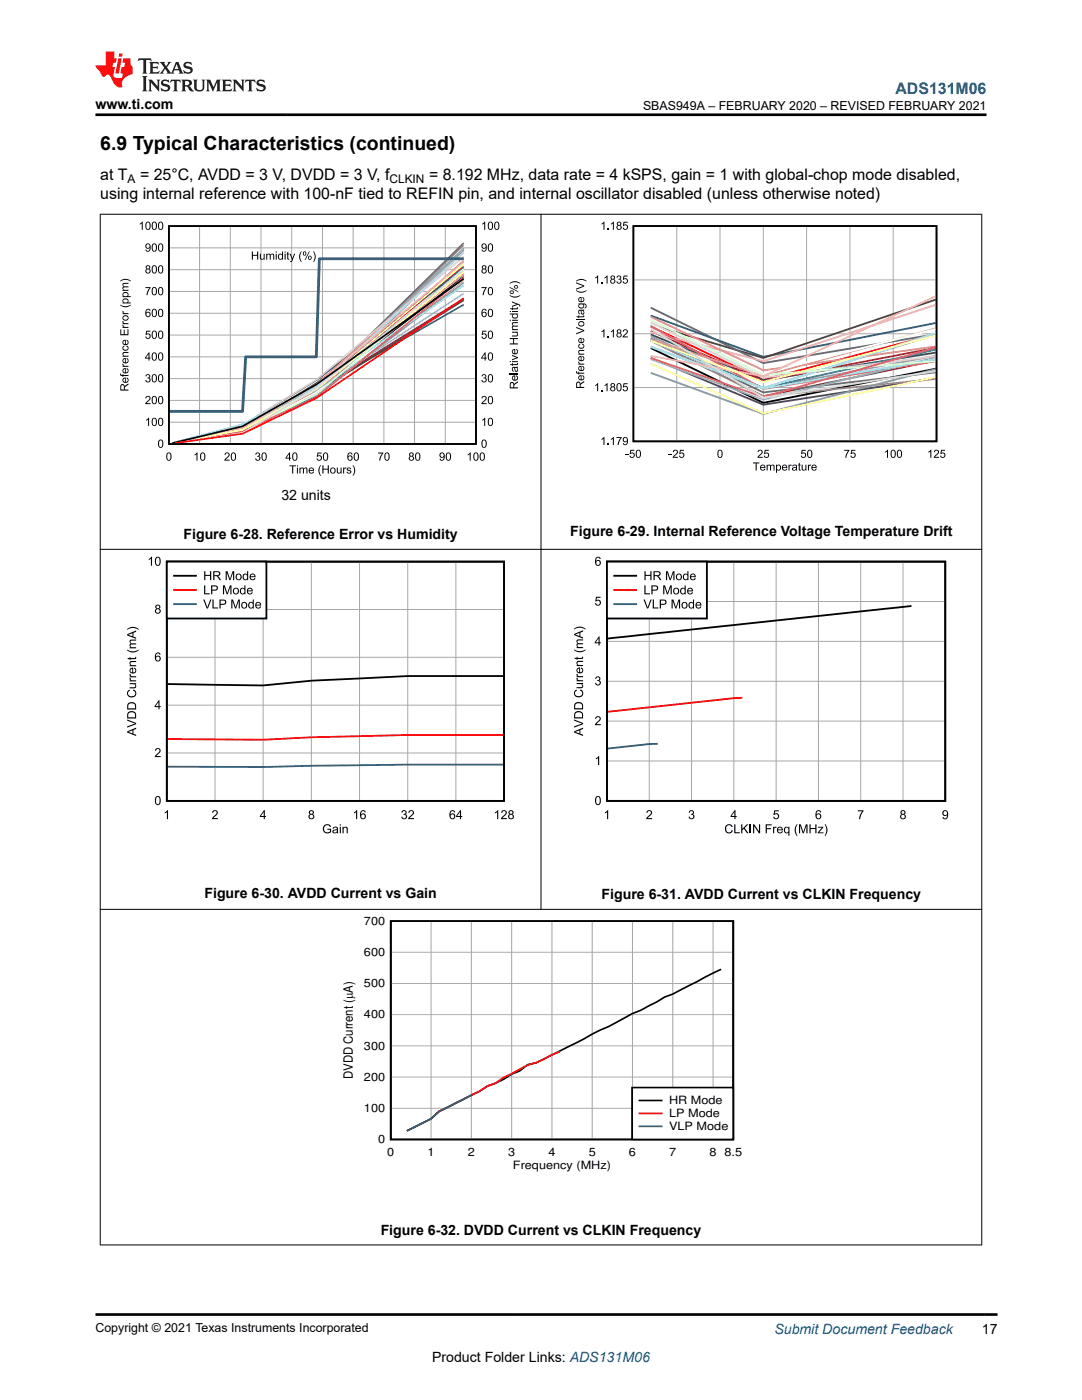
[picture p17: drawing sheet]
<svg xmlns="http://www.w3.org/2000/svg" width="216mm" height="279mm" viewBox="0 0 216 279" stroke-linecap="round" stroke-linejoin="round" font-family="sans-serif">
<defs><g id="words">
<text font-size="3.9" x="20" y="29.9">6.9 Typical Characteristics (continued)</text>
<text font-size="3.2" fill="#00f" x="178.7" y="18.7">ADS131M06</text>
<g font-size="3.2">
<text x="20" y="35.8">at T</text>
<text x="27.9" y="35.8">= 25°C, AVDD = 3 V, DVDD = 3 V, f</text>
<text x="85.6" y="35.8">= 8.192 MHz, data rate = 4 kSPS, gain = 1 with global-chop mode disabled,</text>
<text x="20" y="39.6">using internal reference with 100-nF tied to REFIN pin, and internal oscillator disabled (unless otherwise noted)</text>
</g>
<g font-size="2.8">
<text x="19" y="21.8">www.ti.com</text>
<text x="56.1" y="99.8">32 units</text>
<text x="36.6" y="107.6">Figure 6-28. Reference Error vs Humidity</text>
<text x="113.8" y="107">Figure 6-29. Internal Reference Voltage Temperature Drift</text>
<text x="40.8" y="179.1">Figure 6-30. AVDD Current vs Gain</text>
<text x="120" y="179.5">Figure 6-31. AVDD Current vs CLKIN Frequency</text>
<text x="76" y="246.5">Figure 6-32. DVDD Current vs CLKIN Frequency</text>
<text x="195.9" y="266.1">17</text>
<text x="86.2" y="271.7">Product Folder Links: ADS131M06</text>
</g>
<text font-size="2.8" fill="#00f" x="154.5" y="266.2">Submit Document Feedback</text>
<g font-size="2.5">
<text x="128.3" y="21.9">SBAS949A – FEBRUARY 2020 – REVISED FEBRUARY 2021</text>
<text x="70.4" y="215.4" transform="rotate(-90 70.4 215.4)">DVDD Current (PA)</text>
<text x="19" y="265.9">Copyright © 2021 Texas Instruments Incorporated</text>
</g>
<g font-size="2.4">
<text x="25.5" y="36.5">A</text>
<text x="77.7" y="36.5">CLKIN</text>
</g>
<g font-size="2.3">
<text x="72.6" y="184.6">700</text>
<text x="72.6" y="190.8">600</text>
<text x="72.6" y="197">500</text>
<text x="72.6" y="203.2">400</text>
<text x="72.6" y="209.5">300</text>
<text x="72.6" y="215.7">200</text>
<text x="72.6" y="221.9">100</text>
<text x="133.5" y="220.4">HR Mode</text>
<text x="133.5" y="223">LP Mode</text>
<text x="133.5" y="225.6">VLP Mode</text>
<text x="75.5" y="228.1">0</text>
<text x="77.3" y="230.7">0</text>
<text x="85.3" y="230.7">1</text>
<text x="93.4" y="230.7">2</text>
<text x="101.4" y="230.7">3</text>
<text x="102.3" y="233.3">Frequency (MHz)</text>
<text x="109.4" y="230.7">4</text>
<text x="117.5" y="230.7">5</text>
<text x="125.5" y="230.7">6</text>
<text x="133.5" y="230.7">7</text>
<text x="141.6" y="230.7">8 8.5</text>
</g>
</g></defs>
<g fill="#000">
<path d="M24.5 56.5l1.1-.1v.2h-.7a.25 .25 0 0 0-.3 .2 .25 .25 0 0 0 .2 .3h.8v.2h-.7a.27 .27 0 0 0-.3 .4 .27 .27 0 0 0 .4 .1h.6v.2h-1.1v-.1h.1a.4 .4 0 0 1 0-.7l-.2-.2zM24 56a1.46 1.46 0 0 1 2.1 .2 1.87 1.87 0 0 0-2.1 0zM27.9 44.6l.6-.4v1.7h-.2v-1.3l-.4 .2zM29 57.3h1.1l-.7 1.6h-.2l.1-.5 .5-.9h-.8zM50.2 50.2h.3v.7h.8v-.7h.2v1.6h-.2v-.7h-.8v.7h-.3zM51.9 50.6h.2v.7a.3 .3 0 0 0 .2 .4 .3 .3 0 0 0 .3-.4v-.7h.2v1.2h-.2v-.2a.42 .42 0 0 1-.5 .2 .42 .42 0 0 1-.2-.4zM53.1 50.6h.2v.2a.4 .4 0 0 1 .7 0l.2-.2 .4 .1 .1 1.1h-.2v-.7a.25 .25 0 0 0-.2-.3 .25 .25 0 0 0-.3 .2v.8h-.2v-.7a.27 .27 0 0 0-.3-.3 .27 .27 0 0 0-.2 .4v.6h-.2zM57.3 50.3l.2-.1v.4h.2v.2h-.2v.7l.3 .3a.3 .3 0 0 1-.4 0 .3 .3 0 0 1-.1-.3v-.7h-.1zM57.8 50.6h.2l.3 1 .4-1h.2l-.5 1.2a.41 .41 0 0 1-.5 .5v-.2h.2l.1-.3zM60.1 50.2h.1a1.89 1.89 0 0 0 0 2.1 1.44 1.44 0 0 1-.1-2.1zM62.5 50.2a1.33 1.33 0 0 1 0 2.1 1.87 1.87 0 0 0 0-2.1zM96.1 57.3h1l-.6 1.6h-.2l.1-.5 .5-.9h-.8z"/>
<path d="M96.2 44.6l.6-.4v1.7h-.2v-1.3l-.4 .2zM101.7 58.9a1.89 1.89 0 0 0 2.1 0 1.33 1.33 0 0 1-2.1 0zM101.7 56.5a1.46 1.46 0 0 1 2.1 .2 1.87 1.87 0 0 0-2.1 0zM115 56.3l1.6 .7v.2l-1.6 .6v-.2l1.4-.5-1.4-.5zM114.9 57.9a1.87 1.87 0 0 0 2.1 0 1.31 1.31 0 0 1-2.1 0zM114.9 56.1a1.45 1.45 0 0 1 2.1 .1 1.84 1.84 0 0 0-2.1 0zM118.8 55.4l.6-.4v1.6h-.2v-1.3l-.4 .3zM120 56.4h.2v.2h-.2zM120 44.6l.6-.4v1.6h-.2v-1.2l-.4 .2zM121.2 45.6h.3v.2h-.3zM120.6 55.4l.6-.4v1.6h-.2v-1.3l-.4 .3zM121.9 44.6l.6-.4v1.6h-.2v-1.2l-.4 .2z"/>
<path d="M123.2 55.1a.43 .43 0 0 1 .6 0 .43 .43 0 0 1-.1 .6 .51 .51 0 0 1 .1 .9 .51 .51 0 0 1-.8-.4l.2-.1a.32 .32 0 0 0 .4 .3 .32 .32 0 0 0 .2-.4 .32 .32 0 0 0-.4-.2v-.1a.28 .28 0 0 0 .4-.3 .28 .28 0 0 0-.3-.3 .28 .28 0 0 0-.3 .3h-.2zM124.4 55h.8v.2h-.6l-.1 .4a.53 .53 0 0 1 .8 .3 .53 .53 0 0 1-.4 .7 .53 .53 0 0 1-.7-.4h.3a.35 .35 0 0 0 .5 .1 .35 .35 0 0 0 .1-.5 .35 .35 0 0 0-.6 0h-.2zM124.4 44.3h.8v.1h-.6l-.1 .5a.53 .53 0 0 1 .8 .2 .53 .53 0 0 1-.4 .8 .53 .53 0 0 1-.6-.5h.2a.35 .35 0 0 0 .5 .2 .35 .35 0 0 0 .1-.5 .35 .35 0 0 0-.6-.1l-.2 .1zM24.5 69.2l.3-.2v.2l-.1 .1a.4 .4 0 0 0 .3 .5 .4 .4 0 0 0 .4-.5l-.2-.1v-.2a.58 .58 0 0 1 .3 .7 .58 .58 0 0 1-.7 .3 .58 .58 0 0 1-.3-.7zM24 74.5l.2 .1 .1 .2h.2v-.2h.1v.2h1v.2h-1v.2h-.1v-.2a.37 .37 0 0 1-.5-.1 .37 .37 0 0 1 0-.4zM24.5 72.6h.2a.26 .26 0 0 0 0 .3 .26 .26 0 0 0 .3 .1h.6v.2h-1.1v-.2h.1l-.2-.2zM24.5 70.4l1.1-.2v.2h-.7a.27 .27 0 0 0-.3 .3 .27 .27 0 0 0 .2 .3h.8v.2h-1.1v-.2h.1l-.2-.2zM24 65.7h.2v1h.5v-.9h.2v.9h.5v-1h.2v1.2h-1.6zM24.5 64.8l.2 .1a.26 .26 0 0 0 0 .3 .26 .26 0 0 0 .3 0h.6v.2h-1.1v-.1h.1l-.2-.2zM24.5 64.1h.2a.26 .26 0 0 0 0 .3 .26 .26 0 0 0 .3 .1h.6v.2h-1.1v-.2h.1l-.2-.2zM24.5 62l.2 .1a.26 .26 0 0 0 0 .3 .26 .26 0 0 0 .3 .1h.6v.2h-1.1v-.2h.1l-.2-.2zM24 60.8a1.89 1.89 0 0 0 2.1 0 1.33 1.33 0 0 1-2.1 0z"/>
<path d="M29.2 74.8a.44 .44 0 0 1 .6 0 .44 .44 0 0 1 0 .6 .51 .51 0 0 1 0 .9 .51 .51 0 0 1-.8-.4l.2-.1a.33 .33 0 0 0 .4 .3 .33 .33 0 0 0 .2-.4 .33 .33 0 0 0-.4-.2v-.1a.28 .28 0 0 0 .4-.3 .28 .28 0 0 0-.3-.3 .28 .28 0 0 0-.3 .3h-.2zM29.2 66h.8v.2h-.7v.4a.54 .54 0 0 1 .7 .3 .54 .54 0 0 1-.3 .7 .54 .54 0 0 1-.7-.4h.2a.36 .36 0 0 0 .5 .1 .36 .36 0 0 0 .1-.5 .36 .36 0 0 0-.5 0h-.3zM96.3 74.8a.44 .44 0 0 1 .6 0 .44 .44 0 0 1-.1 .6 .51 .51 0 0 1 0 .9 .51 .51 0 0 1-.7-.4l.2-.1a.33 .33 0 0 0 .3 .4 .33 .33 0 0 0 .3-.5 .33 .33 0 0 0-.4-.2v-.1a.28 .28 0 0 0 .3-.3 .28 .28 0 0 0-.2-.3 .28 .28 0 0 0-.3 .3h-.2zM96.3 66h.8v.2h-.7l-.1 .4a.54 .54 0 0 1 .8 .3 .54 .54 0 0 1-.4 .7 .54 .54 0 0 1-.6-.4h.2a.36 .36 0 0 0 .5 .1 .36 .36 0 0 0 .1-.5 .36 .36 0 0 0-.6 0h-.2zM101.7 74.5h1.6v.2h-1.6zM101.8 72.7h.4v-.2h.1v.2h.8l.2-.3a.3 .3 0 0 1 0 .4 .3 .3 0 0 1-.3 .1h-.7v.1h-.1v-.1h-.3zM101.8 61.5h.4v-.2h.1v.2h.8l.2-.2a.3 .3 0 0 1 0 .3 .3 .3 0 0 1-.3 .1h-.7v.2h-.1v-.2h-.3zM102.2 70.8l1.1 .5v.2l-1.1 .4v-.2l.9-.3-.9-.4zM101.7 67.5h1.6v.2h-.7v.8h.7v.2h-1.6v-.2h.7v-.8h-.7zM102.2 66.2h1.1v.2h-.1a.42 .42 0 0 1 .2 .5 .42 .42 0 0 1-.5 .3h-.7v-.2h.6a.3 .3 0 0 0 .4-.3 .3 .3 0 0 0-.4-.3h-.6zM102.2 64.4l1.1-.1v.2h-.7a.25 .25 0 0 0-.3 .2 .25 .25 0 0 0 .2 .3h.8v.2h-.7a.27 .27 0 0 0-.3 .3 .27 .27 0 0 0 .4 .2h.6v.2h-1.1v-.2h.1a.4 .4 0 0 1 0-.7l-.1-.2zM102.2 60.2l1.2 .4a.41 .41 0 0 1 .4 .6h-.2v-.3l-.3-.1-1.1 .5v-.3l.9-.3-.9-.3z"/>
<path d="M115 63.7h1.6v.2h-1.6zM115.5 68.8l.2-.2 .1 .2-.2 .1a.4 .4 0 0 0 .4 .5 .4 .4 0 0 0 .4-.5l-.3-.1 .1-.2a.57 .57 0 0 1 0 1 .57 .57 0 0 1-.8-.5zM115 63.1h.4v-.2h.2v.2h.7l.3-.2a.3 .3 0 0 1-.1 .3 .3 .3 0 0 1-.3 .1h-.6v.2h-.2v-.2h-.3zM115 74.1h.1l.1 .3h.2v-.2h.2v.2h1v.2h-1v.2h-.2v-.2a.36 .36 0 0 1-.4-.1 .36 .36 0 0 1 0-.4zM115.4 72.1l.2 .1a.26 .26 0 0 0 .1 .3 .26 .26 0 0 0 .3 .1h.6v.2h-1.2v-.2h.2l-.2-.2zM115.5 70l1.1-.2v.2h-.7a.27 .27 0 0 0-.4 .2 .27 .27 0 0 0 .3 .4h.8v.2h-1.2v-.2h.2l-.2-.2zM115 65.2l1.6 .7v.2l-1.6 .6v-.2l1.4-.5-1.4-.5zM118.8 76.9l.6-.4v1.6h-.2v-1.3l-.4 .2zM120 77.8h.2v.3h-.2zM120 66.1l.6-.4v1.6h-.2v-1.2l-.4 .2zM121.2 67.1h.3v.2h-.3zM120.6 76.9l.6-.4v1.6h-.2v-1.3l-.4 .2z"/>
<path d="M121.9 66.1l.6-.4v1.6h-.2v-1.2l-.4 .2zM124.4 76.5h.8v.2h-.6l-.1 .4a.53 .53 0 0 1 .8 .3 .53 .53 0 0 1-.4 .7 .53 .53 0 0 1-.7-.4l.3-.1a.35 .35 0 0 0 .5 .2 .35 .35 0 0 0 .1-.5 .35 .35 0 0 0-.6 0h-.2zM124.4 65.8a.56 .56 0 0 1 .9 .3 .56 .56 0 0 1-.5 .7l-.3 .3h.8v.2h-1.1l.3-.4a.63 .63 0 0 0 .4-1l-.4 .1v.2h-.2zM29.1 83.8l.6-.4v1.6h-.2v-1.3l-.4 .3zM29.2 79.1a.52 .52 0 0 1 .8 .1 .52 .52 0 0 1-.3 .8l-.5 .5h.8v.1h-1l.2-.4a.64 .64 0 0 0 .5-1l-.4 .1-.1 .2h-.2zM38.8 90.7l.6-.4v1.6h-.2v-1.2l-.4 .2zM44.9 90.4a.52 .52 0 0 1 .8 .1 .52 .52 0 0 1-.2 .8l-.5 .4h.8v.2h-1l.2-.4a.64 .64 0 0 0 .4-1h-.3l-.1 .3h-.2zM51.1 90.4a.44 .44 0 0 1 .7 0 .44 .44 0 0 1-.1 .6 .51 .51 0 0 1 0 .9 .51 .51 0 0 1-.8-.4h.2a.33 .33 0 0 0 .4 .3 .33 .33 0 0 0 .2-.4 .33 .33 0 0 0-.4-.2v-.2a.28 .28 0 0 0 .4-.2 .28 .28 0 0 0-.3-.4 .28 .28 0 0 0-.3 .4l-.2-.1zM57.8 92.9h1.3v.2h-.6v1.4h-.2v-1.4h-.5zM59.8 93.3h.1v.2a.4 .4 0 0 1 .7 0l.2-.2 .5 .1v1.1h-.1v-.7a.25 .25 0 0 0-.2-.3 .25 .25 0 0 0-.3 .2v.8h-.3v-.8a.27 .27 0 0 0-.3-.2 .27 .27 0 0 0-.1 .4v.6h-.2zM63.4 90.3h.8v.2h-.7l-.1 .4a.54 .54 0 0 1 .8 .3 .54 .54 0 0 1-.3 .7 .54 .54 0 0 1-.7-.4h.2a.36 .36 0 0 0 .5 .2 .36 .36 0 0 0 .1-.6 .36 .36 0 0 0-.6 0l-.2 .1zM63.9 92.8h.2a1.89 1.89 0 0 0 0 2.2 1.44 1.44 0 0 1-.2-2.2z"/>
<path d="M64.3 92.9h.2v.6h.9v-.6h.2v1.6h-.2v-.8h-.9v.8h-.2zM67.2 93.3h.2v.7a.3 .3 0 0 0 .3 .4 .3 .3 0 0 0 .3-.4v-.7h.2v1.2h-.2v-.2a.42 .42 0 0 1-.5 .2 .42 .42 0 0 1-.3-.4zM68.5 93.3h.1v.2l.4-.2v.2a.26 .26 0 0 0-.3 .1 .26 .26 0 0 0 0 .3v.6h-.2zM69.3 93.4l.1-.1a.46 .46 0 0 1 .7 .3h-.2a.23 .23 0 0 0-.3-.2 .23 .23 0 0 0-.2 .3l.1 .1a.41 .41 0 0 1 .6 .1 .41 .41 0 0 1-.2 .6l-.6-.1-.2-.3h.2a.26 .26 0 0 0 .3 .3 .26 .26 0 0 0 .3-.3l-.1-.1a.42 .42 0 0 1-.5-.1 .42 .42 0 0 1 0-.5zM70.3 92.8a1.33 1.33 0 0 1 0 2.2 1.87 1.87 0 0 0 0-2.2zM75.4 90.3h1.1l-.6 1.6h-.2v-.4l.5-1h-.8zM93.3 90.7l.6-.4v1.6h-.2v-1.2l-.4 .2zM96.2 83.8l.6-.4v1.6h-.2v-1.3l-.4 .3zM96.2 79.1a.52 .52 0 0 1 .8 .1 .52 .52 0 0 1-.2 .8l-.5 .5h.8v.1h-1.1l.3-.4a.64 .64 0 0 0 .4-1l-.3 .1-.1 .2h-.2zM120 87.6l.6-.4v1.6h-.2v-1.2l-.4 .2zM121.2 88.6h.3v.2h-.3zM121.9 87.6l.6-.4v1.6h-.2v-1.2l-.4 .2z"/>
<path d="M123 87.2h1.1l-.7 1.6h-.2l.1-.4 .5-1h-.8zM124.8 90.7h.6v.2h-.6zM125.8 89.8h.8v.2h-.6l-.1 .4a.53 .53 0 0 1 .7 .3 .53 .53 0 0 1-.3 .7 .53 .53 0 0 1-.7-.5h.2a.34 .34 0 0 0 .5 .2 .34 .34 0 0 0 0-.6 .34 .34 0 0 0-.5 .1h-.2zM133.5 90.7h.6v.2h-.6zM134.4 89.9a.56 .56 0 0 1 .9 .2 .56 .56 0 0 1-.5 .8l-.3 .3h.8v.2h-1.1l.3-.5a.63 .63 0 0 0 .4-1l-.4 .1v.2h-.2zM135.7 89.8h.8v.2h-.7v.4a.53 .53 0 0 1 .7 .3 .53 .53 0 0 1-.3 .7 .53 .53 0 0 1-.7-.5h.2a.34 .34 0 0 0 .5 .2 .34 .34 0 0 0 0-.6 .34 .34 0 0 0-.5 .1h-.2zM150.3 92.3h1.2v.2h-.5v1.4h-.2v-1.4h-.5zM151.3 89.9a.56 .56 0 0 1 .9 .2 .56 .56 0 0 1-.5 .8l-.3 .3h.8v.2h-1.1l.3-.5a.63 .63 0 0 0 .4-1l-.3 .1-.1 .2h-.2zM152.6 89.8h.8v.2h-.6l-.1 .4a.53 .53 0 0 1 .7 .3 .53 .53 0 0 1-.3 .7 .53 .53 0 0 1-.7-.5h.2a.35 .35 0 0 0 .5 .2 .35 .35 0 0 0 .1-.5 .35 .35 0 0 0-.5 0h-.3zM153 92.7h.1v.2a.4 .4 0 0 1 .7 0l.2-.2 .5 .1v1.1h-.1v-.7a.24 .24 0 0 0-.2-.3 .24 .24 0 0 0-.3 .2v.8h-.2v-.8a.27 .27 0 0 0-.4-.2 .27 .27 0 0 0-.1 .4v.6h-.2zM157.3 92.7h.2v.2l.4-.2v.3a.26 .26 0 0 0-.3 0 .26 .26 0 0 0-.1 .3v.6h-.2zM159.4 92.5l.2-.2v.4h.2v.2h-.2v.7l.2 .3a.3 .3 0 0 1-.3 0 .3 .3 0 0 1-.1-.3v-.7h-.2z"/>
<path d="M160 89.8h.8v.2h-.7v.4a.53 .53 0 0 1 .7 .3 .53 .53 0 0 1-.3 .7 .53 .53 0 0 1-.7-.5h.2a.35 .35 0 0 0 .5 .2 .35 .35 0 0 0 .1-.5 .35 .35 0 0 0-.5 0h-.3zM160 92.7h.2v.7a.29 .29 0 0 0 .3 .4 .29 .29 0 0 0 .2-.4v-.7h.2v1.2h-.2v-.2a.41 .41 0 0 1-.5 .2 .41 .41 0 0 1-.2-.4zM161.2 92.7h.2v.2l.3-.2 .1 .3a.26 .26 0 0 0-.3 0 .26 .26 0 0 0-.1 .3v.6h-.2zM168.4 89.8h1.1l-.6 1.6h-.2v-.5l.5-.9h-.8zM169.9 89.8h.8v.2h-.7v.4a.53 .53 0 0 1 .7 .3 .53 .53 0 0 1-.3 .7 .53 .53 0 0 1-.7-.5h.2a.35 .35 0 0 0 .5 .2 .35 .35 0 0 0 .1-.5 .35 .35 0 0 0-.5 0h-.3zM176.6 90.2l.6-.5v1.7h-.2v-1.3l-.4 .2zM185.2 90.2l.6-.5v1.7h-.2v-1.3l-.4 .2zM186.5 89.9a.56 .56 0 0 1 .8 .2 .56 .56 0 0 1-.4 .8l-.3 .3h.8v.2h-1.1l.3-.5a.63 .63 0 0 0 .4-1l-.4 .1v.2h-.3zM187.8 89.8h.8v.2h-.7v.4a.53 .53 0 0 1 .7 .3 .53 .53 0 0 1-.3 .7 .53 .53 0 0 1-.7-.5h.2a.34 .34 0 0 0 .5 .2 .34 .34 0 0 0 0-.6 .34 .34 0 0 0-.5 .1h-.2zM29.7 111.6l.6-.5v1.8h-.2v-1.4l-.4 .3zM25.6 137.8l.3-.2v.3a.6 .6 0 0 0-.3 .8 .6 .6 0 0 0 .9 .2 .54 .54 0 0 0 .5-.5 .54 .54 0 0 0-.5-.5l.1-.3a.86 .86 0 0 1 .5 1.2 .86 .86 0 0 1-1.3 .3 .82 .82 0 0 1-.2-1.3zM25.4 131.3h.5v-.2h.1v.2h.9l.1-.2h.2a.33 .33 0 0 1-.1 .3 .33 .33 0 0 1-.3 .2h-.8v.1h-.1v-.1h-.4z"/>
<path d="M25.9 136.3h1.3v.2h-.2a.46 .46 0 0 1 .2 .6 .46 .46 0 0 1-.5 .3h-.8v-.2h.7a.32 .32 0 0 0 .4-.4 .32 .32 0 0 0-.4-.3h-.7zM25.9 135.3l.2 .1a.29 .29 0 0 0 0 .3 .29 .29 0 0 0 .4 .1h.7v.2h-1.3v-.2h.2l-.2-.2zM25.9 134.5l.2 .1a.29 .29 0 0 0 0 .3 .29 .29 0 0 0 .4 .1h.7v.2h-1.3v-.2h.2l-.2-.2zM25.9 132.1l.3-.2h1v.2h-.8a.3 .3 0 0 0-.4 .3 .3 .3 0 0 0 .3 .3h.9v.3h-1.3v-.2h.2l-.2-.3zM25.9 127.7l1.3-.1v.3h-.9a.27 .27 0 0 0-.3 .2 .27 .27 0 0 0 .2 .3h1v.2h-.9a.3 .3 0 0 0-.2 .4 .3 .3 0 0 0 .4 .2h.7v.2h-1.3v-.2h.2a.44 .44 0 0 1 0-.8l-.2-.2zM25.3 129.6l.3 .1a2.03 2.03 0 0 0 2.1-.1 1.46 1.46 0 0 1-2.4 0zM25.3 125.5a1.81 1.81 0 0 1 2.4 0v.2a2.05 2.05 0 0 0-2.4 0zM25.4 143.6l1.8 .7v.2l-1.8 .7v-.2l1.6-.6-1.6-.6zM31.1 149.4a.59 .59 0 0 1 .9 .2 .59 .59 0 0 1-.3 .8l-.5 .5h.9v.2h-1.2l.2-.4a1.08 1.08 0 0 0 .6-1.1l-.3-.1-.3 .3h-.2zM32.9 162.1l.6-.4v1.8h-.2v-1.4l-.4 .2zM42.5 161.8a.59 .59 0 0 1 .9 .1 .59 .59 0 0 1-.3 .9l-.5 .5h.9v.2h-1.2l.2-.4a1.08 1.08 0 0 0 .6-1.1l-.3-.1-.2 .3h-.3zM64.7 164.7a.82 .82 0 0 1 1.3 .3l-.2 .1a.66 .66 0 0 0-.9-.3 .66 .66 0 0 0-.2 1 .74 .74 0 0 0 1.1 .1v-.3h-.5v-.2h.8v.7a.97 .97 0 0 1-1.4 0 .97 .97 0 0 1 0-1.4z"/>
<path d="M68.3 165h.2v.2a.46 .46 0 0 1 .6-.2 .46 .46 0 0 1 .3 .5v.8h-.2v-.8a.3 .3 0 0 0-.3-.3 .3 .3 0 0 0-.3 .2v.9h-.3zM70.6 162.1l.7-.4v1.8h-.2v-1.4l-.5 .2zM80.3 161.8a.48 .48 0 0 1 .7 0 .48 .48 0 0 1-.1 .7 .56 .56 0 0 1 0 1 .56 .56 0 0 1-.8-.5h.2a.36 .36 0 0 0 .4 .3 .36 .36 0 0 0 .3-.4 .36 .36 0 0 0-.5-.3v-.2a.31 .31 0 0 0 .4-.2 .31 .31 0 0 0-.3-.4 .31 .31 0 0 0-.3 .4l-.2-.1zM81.6 161.8a.59 .59 0 0 1 .9 .1 .59 .59 0 0 1-.3 .9l-.5 .5h.9v.2h-1.2l.2-.4a1.08 1.08 0 0 0 .7-1.1l-.4-.1-.2 .3h-.2zM98.8 162.1l.6-.4v1.8h-.2v-1.4l-.4 .2zM100.2 161.8a.59 .59 0 0 1 .9 .1 .59 .59 0 0 1-.4 .9l-.4 .5h.8v.2h-1.1l.1-.4a1.08 1.08 0 0 0 .7-1.1l-.4-.1-.2 .3h-.2z"/>
<path d="M24.6 58.4a.57 .57 0 0 1 .8-.1 .57 .57 0 0 1 .1 .8h.6v.2h-1.6v-.2h.1l-.2-.3zM24.7 58.6a.38 .38 0 0 0 .3 .5 .38 .38 0 0 0 .4-.5z"/>
<path d="M29.2 44.3a.58 .58 0 0 1 .7 .1 .58 .58 0 0 1 .2 .7 .58 .58 0 0 1-.6 .8 .58 .58 0 0 1-.5-.8zM29.3 44.5a.91 .91 0 0 0 .2 1.2 .85 .85 0 0 0 0-1.3z"/>
<path d="M29.1 48.7a.63 .63 0 0 1 .8 .1 .63 .63 0 0 1 .2 .8 .53 .53 0 0 1-.4 .6 .53 .53 0 0 1-.7-.4h.2a.37 .37 0 0 0 .5 .2 .37 .37 0 0 0 .2-.6 .51 .51 0 0 1-.8 .1 .51 .51 0 0 1 0-.8zM29.1 49.1a.35 .35 0 0 0 .7 0 .35 .35 0 0 0-.7 0z"/>
<path d="M29.2 53.1a.44 .44 0 0 1 .7-.1 .44 .44 0 0 1-.1 .7 .49 .49 0 0 1 .1 .7 .49 .49 0 0 1-.7 0 .49 .49 0 0 1 .1-.7l-.2-.2zM29.3 53.3a.26 .26 0 0 0 .5 0 .26 .26 0 0 0-.5 0zM29.2 54.1a.35 .35 0 0 0 .7 0 .35 .35 0 0 0-.7 0z"/>
<path d="M30.5 57.4a.58 .58 0 0 1 .7 0 .58 .58 0 0 1 .1 .7 .58 .58 0 0 1-.5 .8 .58 .58 0 0 1-.5-.8zM30.6 57.6a.91 .91 0 0 0 .2 1.2 .85 .85 0 0 0 0-1.4z"/>
<path d="M30.5 53a.58 .58 0 0 1 .7 .1 .58 .58 0 0 1 .1 .7 .58 .58 0 0 1-.5 .8 .58 .58 0 0 1-.5-.8zM30.6 53.2a.91 .91 0 0 0 .2 1.2 .85 .85 0 0 0 0-1.3z"/>
<path d="M30.5 48.7a.58 .58 0 0 1 .7 0 .58 .58 0 0 1 .1 .7 .58 .58 0 0 1-.5 .8 .58 .58 0 0 1-.5-.8zM30.6 48.9a.91 .91 0 0 0 .2 1.2 .85 .85 0 0 0 0-1.4z"/>
<path d="M30.5 44.3a.58 .58 0 0 1 .7 .1 .58 .58 0 0 1 .1 .7 .58 .58 0 0 1-.5 .8 .58 .58 0 0 1-.5-.8zM30.6 44.5a.91 .91 0 0 0 .2 1.2 .85 .85 0 0 0 0-1.3z"/>
<path d="M31.8 57.4a.58 .58 0 0 1 .6 0 .58 .58 0 0 1 .2 .7 .58 .58 0 0 1-.5 .8 .58 .58 0 0 1-.6-.8zM31.8 57.6a.91 .91 0 0 0 .3 1.2 .85 .85 0 0 0 0-1.4z"/>
<path d="M31.8 53a.58 .58 0 0 1 .6 .1 .58 .58 0 0 1 .2 .7 .58 .58 0 0 1-.5 .8 .58 .58 0 0 1-.6-.8zM31.8 53.2a.91 .91 0 0 0 .3 1.2 .85 .85 0 0 0 0-1.3z"/>
<path d="M31.8 48.7a.58 .58 0 0 1 .6 0 .58 .58 0 0 1 .2 .7 .58 .58 0 0 1-.5 .8 .58 .58 0 0 1-.6-.8zM31.8 48.9a.91 .91 0 0 0 .3 1.2 .85 .85 0 0 0 0-1.4z"/>
<path d="M31.8 44.3a.58 .58 0 0 1 .6 .1 .58 .58 0 0 1 .2 .7 .58 .58 0 0 1-.5 .8 .58 .58 0 0 1-.6-.8zM31.8 44.5a.91 .91 0 0 0 .3 1.2 .85 .85 0 0 0 0-1.3z"/>
<path d="M55 50.2h.2v.2h-.2zM55 50.6h.2v1.2h-.2z"/>
<path d="M55.6 50.8l.4-.2 .3 .2v-.6h.2v1.6h-.2v-.1a.57 .57 0 0 1-.8-.1 .57 .57 0 0 1 .1-.8zM55.7 50.9a.41 .41 0 0 0-.1 .6 .41 .41 0 0 0 .6 .1v-.7l-.2-.1z"/>
<path d="M56.8 50.2h.2v.2h-.2zM56.8 50.6h.2v1.2h-.2z"/>
<path d="M60.4 50.6a.4 .4 0 0 1 .8 0 .4 .4 0 0 1-.8 0zM60.7 50.4v.5a.25 .25 0 0 0 .3-.3 .25 .25 0 0 0-.3-.2zM61.7 50.2h.1l-.9 1.7h-.1zM61.5 51.4a.4 .4 0 0 1 .8 0 .4 .4 0 0 1-.8 0zM61.7 51.2l.1 .5a.26 .26 0 0 0 .2-.3 .26 .26 0 0 0-.3-.2z"/>
<path d="M96.2 48.7a.63 .63 0 0 1 .8 .1 .63 .63 0 0 1 .1 .8 .53 .53 0 0 1-.4 .6 .53 .53 0 0 1-.6-.4h.2a.37 .37 0 0 0 .5 .2 .37 .37 0 0 0 .1-.6 .51 .51 0 0 1-.7 .1 .51 .51 0 0 1 0-.8zM96.2 49.1a.35 .35 0 0 0 .7 0 .35 .35 0 0 0-.7 0z"/>
<path d="M96.3 53.1a.44 .44 0 0 1 .6-.1 .44 .44 0 0 1-.1 .7 .49 .49 0 0 1 .2 .7 .49 .49 0 0 1-.8 0 .49 .49 0 0 1 .2-.7l-.3-.2zM96.3 53.3a.3 .3 0 0 0 .6 0 .3 .3 0 0 0-.6 0zM96.3 54.1a.33 .33 0 0 0 .6 0 .33 .33 0 0 0-.6 0z"/>
<path d="M97.6 57.4a.58 .58 0 0 1 .6 0 .58 .58 0 0 1 .2 .7 .58 .58 0 0 1-.5 .8 .58 .58 0 0 1-.6-.8zM97.6 57.6a.91 .91 0 0 0 .3 1.2 .85 .85 0 0 0 0-1.4z"/>
<path d="M97.6 53a.58 .58 0 0 1 .6 .1 .58 .58 0 0 1 .2 .7 .58 .58 0 0 1-.5 .8 .58 .58 0 0 1-.6-.8zM97.6 53.2a.91 .91 0 0 0 .3 1.2 .85 .85 0 0 0 0-1.3z"/>
<path d="M97.6 48.7a.58 .58 0 0 1 .6 0 .58 .58 0 0 1 .2 .7 .58 .58 0 0 1-.5 .8 .58 .58 0 0 1-.6-.8zM97.6 48.9a.91 .91 0 0 0 .3 1.2 .85 .85 0 0 0 0-1.4z"/>
<path d="M97.6 44.3a.58 .58 0 0 1 .6 .1 .58 .58 0 0 1 .2 .7 .58 .58 0 0 1-.5 .8 .58 .58 0 0 1-.6-.8zM97.6 44.5a.91 .91 0 0 0 .3 1.2 .85 .85 0 0 0 0-1.3z"/>
<path d="M98.8 44.3a.58 .58 0 0 1 .7 .1 .58 .58 0 0 1 .2 .7 .58 .58 0 0 1-.6 .8 .58 .58 0 0 1-.5-.8zM98.9 44.5a.91 .91 0 0 0 .2 1.2 .85 .85 0 0 0 0-1.3z"/>
<path d="M101.7 58.3a.4 .4 0 0 1 .8 0 .4 .4 0 0 1-.8 0zM101.9 58.2h-.1a.25 .25 0 0 0 .3 .3 .25 .25 0 0 0 .2-.3zM101.7 57.3l1.7 .8v.2l-1.7-.9zM102.6 57.2a.39 .39 0 0 1 .7 0 .39 .39 0 0 1-.7 0zM102.7 57.1v.1a.25 .25 0 0 0 .3 .2 .25 .25 0 0 0 .2-.3z"/>
<path d="M115.5 59.4l.5-.1v.8a.34 .34 0 0 0 .4-.2 .34 .34 0 0 0-.2-.4v-.2a.57 .57 0 0 1 .3 .8 .57 .57 0 0 1-.9 .1 .57 .57 0 0 1-.1-.8zM115.7 59.5l-.1 .4 .3 .2v-.6z"/>
<path d="M121.9 55.1a.43 .43 0 0 1 .7-.1 .43 .43 0 0 1-.1 .7 .48 .48 0 0 1 .1 .7 .48 .48 0 0 1-.7 0 .48 .48 0 0 1 .1-.7l-.2-.2zM122 55.4a.26 .26 0 0 0 .5 0 .26 .26 0 0 0-.5 0zM121.9 56.1a.35 .35 0 0 0 .7 0 .35 .35 0 0 0-.7 0z"/>
<path d="M123.2 44.4a.43 .43 0 0 1 .7-.1 .43 .43 0 0 1-.1 .7 .48 .48 0 0 1 .1 .7 .48 .48 0 0 1-.7 0 .48 .48 0 0 1 .1-.7l-.2-.2zM123.3 44.6a.26 .26 0 0 0 .5 0 .26 .26 0 0 0-.5 0zM123.2 45.4a.35 .35 0 0 0 .7 0 .35 .35 0 0 0-.7 0z"/>
<path d="M24.4 63.4a.6 .6 0 0 1 1.2 0 .6 .6 0 0 1-1.2 0zM24.7 63.2a.39 .39 0 0 0 .3 .6 .39 .39 0 0 0 .4-.6l-.4-.1z"/>
<path d="M24.6 75.5l.5-.2v.9a.34 .34 0 0 0 .4-.2 .34 .34 0 0 0-.2-.5v-.2a.58 .58 0 0 1 .2 .9 .58 .58 0 0 1-.8 .1 .58 .58 0 0 1-.1-.8zM24.7 75.6l-.1 .4 .3 .2v-.7z"/>
<path d="M24.6 73.6l.5-.2v.9a.34 .34 0 0 0 .4-.2 .34 .34 0 0 0-.2-.4v-.2a.58 .58 0 0 1 .2 .8 .58 .58 0 0 1-.8 .1 .58 .58 0 0 1-.1-.8zM24.7 73.7l-.1 .4 .3 .2v-.6z"/>
<path d="M24.6 71.6l.5-.2v.9a.34 .34 0 0 0 .4-.2 .34 .34 0 0 0-.2-.4v-.3a.58 .58 0 0 1 .2 .9 .58 .58 0 0 1-.8 .1 .58 .58 0 0 1-.1-.8zM24.7 71.7l-.1 .4 .3 .2v-.6z"/>
<path d="M24.6 68l.5-.2v.9a.34 .34 0 0 0 .4-.3 .34 .34 0 0 0-.2-.4v-.2a.58 .58 0 0 1 .2 .8 .58 .58 0 0 1-.8 .2 .58 .58 0 0 1-.1-.8zM24.7 68.1l-.1 .4 .3 .2v-.7z"/>
<path d="M24.1 76.8l.5-.1 .3 .4 .7-.6v.3l-.6 .4-.1 .3v.2h.7v.2h-1.6zM24.3 77l-.1 .7h.5v-.4a.29 .29 0 0 0-.1-.4 .29 .29 0 0 0-.3 .1z"/>
<path d="M24.6 59.7a.57 .57 0 0 1 .8-.1 .57 .57 0 0 1 .1 .8h.6v.2h-1.6v-.2h.1l-.2-.4zM24.7 59.8a.38 .38 0 0 0 .3 .6 .38 .38 0 0 0 .4-.6z"/>
<path d="M29.7 70.3h.1v1.1h.3v.2h-.3v.4h-.2v-.4h-.7zM29.6 70.7l-.5 .7h.5z"/>
<path d="M29.2 61.8l.5-.2 .3 .4h-.2a.33 .33 0 0 0-.4-.2 .33 .33 0 0 0-.2 .4v.2a.51 .51 0 0 1 .8 .1 .51 .51 0 0 1-.2 .7 .51 .51 0 0 1-.7-.2l-.1-.8zM29.2 62.8a.35 .35 0 0 0 .7 0 .35 .35 0 0 0-.7 0z"/>
<path d="M30.5 79.1a.58 .58 0 0 1 .7 .1 .58 .58 0 0 1 .1 .6 .58 .58 0 0 1-.5 .9 .58 .58 0 0 1-.5-.9zM30.6 79.3a.91 .91 0 0 0 .2 1.2 .85 .85 0 0 0 0-1.3z"/>
<path d="M30.5 74.8a.58 .58 0 0 1 .7 0 .58 .58 0 0 1 .1 .7 .58 .58 0 0 1-.5 .8 .58 .58 0 0 1-.5-.8zM30.6 74.9a.91 .91 0 0 0 .2 1.3 .85 .85 0 0 0 0-1.4z"/>
<path d="M30.5 70.4a.58 .58 0 0 1 .7 .1 .58 .58 0 0 1 .1 .7 .58 .58 0 0 1-.5 .8 .58 .58 0 0 1-.5-.8zM30.6 70.6a.91 .91 0 0 0 .2 1.2 .85 .85 0 0 0 0-1.3z"/>
<path d="M30.5 66.1a.58 .58 0 0 1 .7 0 .58 .58 0 0 1 .1 .7 .58 .58 0 0 1-.5 .8 .58 .58 0 0 1-.5-.8zM30.6 66.3a.91 .91 0 0 0 .2 1.2 .85 .85 0 0 0 0-1.4z"/>
<path d="M30.5 61.7a.58 .58 0 0 1 .7 .1 .58 .58 0 0 1 .1 .7 .58 .58 0 0 1-.5 .8 .58 .58 0 0 1-.5-.8zM30.6 61.9a.91 .91 0 0 0 .2 1.2 .85 .85 0 0 0 0-1.3z"/>
<path d="M31.8 79.1a.58 .58 0 0 1 .6 .1 .58 .58 0 0 1 .2 .6 .58 .58 0 0 1-.5 .9 .58 .58 0 0 1-.6-.9zM31.8 79.3a.91 .91 0 0 0 .3 1.2 .85 .85 0 0 0 0-1.3z"/>
<path d="M31.8 74.8a.58 .58 0 0 1 .6 0 .58 .58 0 0 1 .2 .7 .58 .58 0 0 1-.5 .8 .58 .58 0 0 1-.6-.8zM31.8 74.9a.91 .91 0 0 0 .3 1.3 .85 .85 0 0 0 0-1.4z"/>
<path d="M31.8 70.4a.58 .58 0 0 1 .6 .1 .58 .58 0 0 1 .2 .7 .58 .58 0 0 1-.5 .8 .58 .58 0 0 1-.6-.8zM31.8 70.6a.91 .91 0 0 0 .3 1.2 .85 .85 0 0 0 0-1.3z"/>
<path d="M31.8 66.1a.58 .58 0 0 1 .6 0 .58 .58 0 0 1 .2 .7 .58 .58 0 0 1-.5 .8 .58 .58 0 0 1-.6-.8zM31.8 66.3a.91 .91 0 0 0 .3 1.2 .85 .85 0 0 0 0-1.4z"/>
<path d="M31.8 61.7a.58 .58 0 0 1 .6 .1 .58 .58 0 0 1 .2 .7 .58 .58 0 0 1-.5 .8 .58 .58 0 0 1-.6-.8zM31.8 61.9a.91 .91 0 0 0 .3 1.2 .85 .85 0 0 0 0-1.3z"/>
<path d="M96.7 70.3h.2v1.1h.2v.2h-.2v.4h-.2v-.4h-.7zM96.7 70.7l-.5 .7h.5z"/>
<path d="M96.2 61.8l.6-.2 .3 .4h-.2a.33 .33 0 0 0-.4-.2 .33 .33 0 0 0-.2 .4v.2a.51 .51 0 0 1 .7 .1 .51 .51 0 0 1-.2 .7 .51 .51 0 0 1-.7-.2v-.8zM96.3 62.8a.35 .35 0 0 0 .7 0 .35 .35 0 0 0-.7 0z"/>
<path d="M97.6 79.1a.58 .58 0 0 1 .6 .1 .58 .58 0 0 1 .2 .6 .58 .58 0 0 1-.5 .9 .58 .58 0 0 1-.6-.9zM97.6 79.3a.91 .91 0 0 0 .3 1.2 .85 .85 0 0 0 0-1.3z"/>
<path d="M97.6 74.8a.58 .58 0 0 1 .6 0 .58 .58 0 0 1 .2 .7 .58 .58 0 0 1-.5 .8 .58 .58 0 0 1-.6-.8zM97.6 74.9a.91 .91 0 0 0 .3 1.3 .85 .85 0 0 0 0-1.4z"/>
<path d="M97.6 70.4a.58 .58 0 0 1 .6 .1 .58 .58 0 0 1 .2 .7 .58 .58 0 0 1-.5 .8 .58 .58 0 0 1-.6-.8zM97.6 70.6a.91 .91 0 0 0 .3 1.2 .85 .85 0 0 0 0-1.3z"/>
<path d="M97.6 66.1a.58 .58 0 0 1 .6 0 .58 .58 0 0 1 .2 .7 .58 .58 0 0 1-.5 .8 .58 .58 0 0 1-.6-.8zM97.6 66.3a.91 .91 0 0 0 .3 1.2 .85 .85 0 0 0 0-1.4z"/>
<path d="M97.6 61.7a.58 .58 0 0 1 .6 .1 .58 .58 0 0 1 .2 .7 .58 .58 0 0 1-.5 .8 .58 .58 0 0 1-.6-.8zM97.6 61.9a.91 .91 0 0 0 .3 1.2 .85 .85 0 0 0 0-1.3z"/>
<path d="M101.7 72.1h.2v.2h-.2zM102.2 72.1h1.1v.2h-1.1z"/>
<path d="M101.7 63.8h.2v.2h-.2zM102.2 63.8h1.1v.2h-1.1z"/>
<path d="M101.7 62.1h.2v.2h-.2zM102.2 62.1h1.1v.2h-1.1z"/>
<path d="M102.3 75.1l.5-.2v.9a.34 .34 0 0 0 .4-.3 .34 .34 0 0 0-.2-.4v-.2a.58 .58 0 0 1 .2 .8 .58 .58 0 0 1-.8 .2 .58 .58 0 0 1-.1-.8zM102.4 75.2l-.1 .4 .3 .2v-.7z"/>
<path d="M102.3 69.8l.5-.2v.9a.34 .34 0 0 0 .4-.2 .34 .34 0 0 0-.2-.4v-.3a.58 .58 0 0 1 .2 .9 .58 .58 0 0 1-.8 .1 .58 .58 0 0 1-.1-.8zM102.4 69.9l-.1 .4 .3 .2v-.6z"/>
<path d="M102.3 73.3l1-.2v.3h-.1a.41 .41 0 0 1 .2 .6 .41 .41 0 0 1-.7 0l-.1-.6a.3 .3 0 0 0-.3 .3 .3 .3 0 0 0 .2 .3v.2a.58 .58 0 0 1-.2-.9zM102.8 73.4v.3a.21 .21 0 0 0 .3 .3 .21 .21 0 0 0 .1-.3l-.2-.3z"/>
<path d="M101.8 76.4l.5-.2 .3 .5 .7-.6v.3l-.6 .4-.1 .3v.2h.7v.2h-1.6zM102 76.5l-.1 .8h.5v-.5a.29 .29 0 0 0-.1-.3 .29 .29 0 0 0-.3 0z"/>
<path d="M101.7 62.6h1.6v.2h-.1a.54 .54 0 0 1-.4 .8 .54 .54 0 0 1-.5-.8h-.6zM102.4 62.8l-.1 .1a.4 .4 0 0 0 .5 .5 .4 .4 0 0 0 .3-.6z"/>
<path d="M115.4 64.6a.6 .6 0 0 1 1.2 0 .6 .6 0 0 1-1.2 0zM115.7 64.4a.39 .39 0 0 0 .3 .6 .39 .39 0 0 0 .3-.6z"/>
<path d="M115.5 75l.5-.1v.8a.34 .34 0 0 0 .4-.2 .34 .34 0 0 0-.2-.4v-.2a.57 .57 0 0 1 .3 .8 .57 .57 0 0 1-.9 .1 .57 .57 0 0 1-.1-.8zM115.7 75.1l-.1 .4 .3 .2v-.6z"/>
<path d="M115.5 73.1l.5-.1v.9a.34 .34 0 0 0 .4-.3 .34 .34 0 0 0-.2-.4v-.2a.57 .57 0 0 1 .3 .8 .57 .57 0 0 1-.9 .2 .57 .57 0 0 1-.1-.9zM115.7 73.3l-.1 .3 .3 .3v-.7z"/>
<path d="M115.5 71.2l.5-.2v.9a.34 .34 0 0 0 .4-.3 .34 .34 0 0 0-.2-.4v-.2a.57 .57 0 0 1 .3 .8 .57 .57 0 0 1-.9 .2 .57 .57 0 0 1-.1-.8zM115.7 71.3l-.1 .4 .3 .2v-.7z"/>
<path d="M115.5 67.6l.5-.2v.9a.34 .34 0 0 0 .4-.3 .34 .34 0 0 0-.2-.4v-.2a.57 .57 0 0 1 .3 .8 .57 .57 0 0 1-.9 .2 .57 .57 0 0 1-.1-.8zM115.7 67.7l-.1 .4 .3 .2v-.7z"/>
<path d="M115.5 61.9l1.1-.2v.2l-.2 .1a.41 .41 0 0 1 .2 .6 .41 .41 0 0 1-.6 0l-.2-.6a.3 .3 0 0 0-.3 .3 .3 .3 0 0 0 .3 .3l-.1 .2a.58 .58 0 0 1-.2-.9zM116 62l.1 .3a.21 .21 0 0 0 .2 .3 .21 .21 0 0 0 .1-.3l-.1-.3z"/>
<path d="M115.1 76.3l.5-.1 .2 .4 .8-.6v.3l-.6 .4-.1 .3v.2h.7v.2h-1.6zM115.2 76.4l-.1 .8h.6v-.4a.28 .28 0 0 0-.1-.4 .28 .28 0 0 0-.4 0z"/>
<path d="M115.4 60.6h1a.51 .51 0 0 1 .6 .3 .51 .51 0 0 1-.3 .6v-.1a.33 .33 0 0 0 .2-.5 .33 .33 0 0 0-.5-.1 .53 .53 0 0 1-.4 .8 .53 .53 0 0 1-.5-.9h-.1zM115.7 60.8l-.1 .1a.38 .38 0 0 0 .4 .5 .38 .38 0 0 0 .2-.6z"/>
<path d="M121.9 76.6a.43 .43 0 0 1 .7-.1 .43 .43 0 0 1-.1 .7 .48 .48 0 0 1 .1 .7 .48 .48 0 0 1-.7 0 .48 .48 0 0 1 .1-.7l-.2-.2zM122 76.9a.26 .26 0 0 0 .5 0 .26 .26 0 0 0-.5 0zM121.9 77.6a.35 .35 0 0 0 .7 0 .35 .35 0 0 0-.7 0z"/>
<path d="M123.2 76.5a.58 .58 0 0 1 .7 .1 .58 .58 0 0 1 .1 .7 .58 .58 0 0 1-.5 .8 .58 .58 0 0 1-.5-.8zM123.3 76.7a.9 .9 0 0 0 .2 1.2 .84 .84 0 0 0 0-1.3z"/>
<path d="M123.2 65.8a.43 .43 0 0 1 .7 0 .43 .43 0 0 1-.1 .7 .48 .48 0 0 1 .1 .7 .48 .48 0 0 1-.7 0 .48 .48 0 0 1 .1-.7l-.2-.3zM123.3 66.1a.26 .26 0 0 0 .5 0 .26 .26 0 0 0-.5 0zM123.2 66.9a.35 .35 0 0 0 .7 0 .35 .35 0 0 0-.7 0z"/>
<path d="M30.5 83.5a.58 .58 0 0 1 .7 0 .58 .58 0 0 1 .1 .7 .58 .58 0 0 1-.5 .8 .58 .58 0 0 1-.5-.8zM30.6 83.7a.91 .91 0 0 0 .2 1.2 .85 .85 0 0 0 0-1.4z"/>
<path d="M31.8 83.5a.58 .58 0 0 1 .6 0 .58 .58 0 0 1 .2 .7 .58 .58 0 0 1-.5 .8 .58 .58 0 0 1-.6-.8zM31.8 83.7a.91 .91 0 0 0 .3 1.2 .85 .85 0 0 0 0-1.4z"/>
<path d="M31.8 87.8a.58 .58 0 0 1 .6 .1 .58 .58 0 0 1 .2 .6 .58 .58 0 0 1-.5 .9 .58 .58 0 0 1-.6-.9zM31.8 88a.91 .91 0 0 0 .3 1.2 .85 .85 0 0 0 0-1.3z"/>
<path d="M33.4 90.4a.58 .58 0 0 1 .7 .1 .58 .58 0 0 1 .1 .6 .58 .58 0 0 1-.5 .9 .58 .58 0 0 1-.5-.9zM33.5 90.6a.91 .91 0 0 0 .2 1.2 .85 .85 0 0 0 0-1.3z"/>
<path d="M40.2 90.4a.58 .58 0 0 1 .6 .1 .58 .58 0 0 1 .2 .6 .58 .58 0 0 1-.6 .9 .58 .58 0 0 1-.5-.9zM40.2 90.6a.91 .91 0 0 0 .3 1.2 .85 .85 0 0 0-.1-1.3z"/>
<path d="M46.3 90.4a.58 .58 0 0 1 .7 .1 .58 .58 0 0 1 .1 .6 .58 .58 0 0 1-.5 .9 .58 .58 0 0 1-.6-.9zM46.4 90.6a.91 .91 0 0 0 .2 1.2 .85 .85 0 0 0 0-1.3z"/>
<path d="M52.4 90.4a.58 .58 0 0 1 .7 .1 .58 .58 0 0 1 .1 .6 .58 .58 0 0 1-.5 .9 .58 .58 0 0 1-.5-.9zM52.5 90.6a.91 .91 0 0 0 .2 1.2 .85 .85 0 0 0 0-1.3z"/>
<path d="M57.7 90.3h.2v1.1h.2v.1h-.2v.4h-.2v-.4h-.7zM57.7 90.6l-.5 .8h.5z"/>
<path d="M58.5 90.4a.58 .58 0 0 1 .7 .1 .58 .58 0 0 1 .2 .6 .58 .58 0 0 1-.6 .9 .58 .58 0 0 1-.5-.9zM58.6 90.6a.91 .91 0 0 0 .2 1.2 .85 .85 0 0 0 0-1.3z"/>
<path d="M59.2 92.9h.2v.2h-.2zM59.2 93.3h.2v1.2h-.2z"/>
<path d="M61.7 93.5a.55 .55 0 0 1 .7-.1 .55 .55 0 0 1 .3 .6h-.9a.34 .34 0 0 0 .2 .4 .34 .34 0 0 0 .5-.3h.2a.6 .6 0 0 1-.9 .3 .6 .6 0 0 1-.1-.9zM61.9 93.5l-.1 .3h.7l-.2-.3z"/>
<path d="M64.7 90.4a.58 .58 0 0 1 .6 .1 .58 .58 0 0 1 .2 .6 .58 .58 0 0 1-.5 .9 .58 .58 0 0 1-.6-.9zM64.7 90.6a.91 .91 0 0 0 .3 1.2 .85 .85 0 0 0 0-1.3z"/>
<path d="M65.9 93.9a.6 .6 0 0 1 1.2 0 .6 .6 0 0 1-1.2 0zM66.2 93.6a.42 .42 0 0 0-.1 .6 .42 .42 0 0 0 .6 0 .42 .42 0 0 0 .1-.5 .42 .42 0 0 0-.6-.1z"/>
<path d="M69.5 90.5l.6-.2 .2 .4h-.2a.33 .33 0 0 0-.4-.2 .33 .33 0 0 0-.2 .4v.2a.51 .51 0 0 1 .8 .1 .51 .51 0 0 1-.2 .7 .51 .51 0 0 1-.7-.3l-.1-.7zM69.5 91.4a.35 .35 0 0 0 .7 0 .35 .35 0 0 0-.7 0z"/>
<path d="M70.8 90.4a.58 .58 0 0 1 .7 .1 .58 .58 0 0 1 .1 .6 .58 .58 0 0 1-.5 .9 .58 .58 0 0 1-.5-.9zM70.9 90.6a.91 .91 0 0 0 .2 1.2 .85 .85 0 0 0 0-1.3z"/>
<path d="M76.9 90.4a.58 .58 0 0 1 .7 .1 .58 .58 0 0 1 .1 .6 .58 .58 0 0 1-.5 .9 .58 .58 0 0 1-.5-.9zM77 90.6a.91 .91 0 0 0 .2 1.2 .85 .85 0 0 0 0-1.3z"/>
<path d="M81.7 90.4a.44 .44 0 0 1 .7 0 .44 .44 0 0 1-.1 .6 .49 .49 0 0 1 .2 .8 .49 .49 0 0 1-.8 0 .49 .49 0 0 1 .2-.8l-.3-.2zM81.8 90.7a.26 .26 0 0 0 .5 0 .26 .26 0 0 0-.5 0zM81.8 91.5a.33 .33 0 0 0 .6 0 .33 .33 0 0 0-.6 0z"/>
<path d="M83.1 90.4a.58 .58 0 0 1 .6 .1 .58 .58 0 0 1 .2 .6 .58 .58 0 0 1-.6 .9 .58 .58 0 0 1-.5-.9zM83.1 90.6a.91 .91 0 0 0 .3 1.2 .85 .85 0 0 0-.1-1.3z"/>
<path d="M87.8 90.4a.63 .63 0 0 1 .8 .1 .63 .63 0 0 1 .1 .8 .53 .53 0 0 1-.3 .6 .53 .53 0 0 1-.7-.3l.2-.1a.37 .37 0 0 0 .5 .2 .37 .37 0 0 0 .1-.5 .51 .51 0 0 1-.7 0 .51 .51 0 0 1 0-.8zM87.8 90.8a.35 .35 0 0 0 .7 0 .35 .35 0 0 0-.7 0z"/>
<path d="M89.2 90.4a.58 .58 0 0 1 .7 .1 .58 .58 0 0 1 .1 .6 .58 .58 0 0 1-.5 .9 .58 .58 0 0 1-.6-.9zM89.2 90.6a.91 .91 0 0 0 .3 1.2 .85 .85 0 0 0 0-1.3z"/>
<path d="M94.7 90.4a.58 .58 0 0 1 .6 .1 .58 .58 0 0 1 .2 .6 .58 .58 0 0 1-.5 .9 .58 .58 0 0 1-.6-.9zM94.7 90.6a.91 .91 0 0 0 .3 1.2 .85 .85 0 0 0 0-1.3z"/>
<path d="M95.9 90.4a.58 .58 0 0 1 .7 .1 .58 .58 0 0 1 .2 .6 .58 .58 0 0 1-.6 .9 .58 .58 0 0 1-.5-.9zM96 90.6a.91 .91 0 0 0 .2 1.2 .85 .85 0 0 0 0-1.3z"/>
<path d="M96.3 87.8a.58 .58 0 0 1 .7 .1 .58 .58 0 0 1 .1 .6 .58 .58 0 0 1-.5 .9 .58 .58 0 0 1-.5-.9zM96.4 88a.91 .91 0 0 0 .2 1.2 .85 .85 0 0 0 0-1.3z"/>
<path d="M97.6 83.5a.58 .58 0 0 1 .6 0 .58 .58 0 0 1 .2 .7 .58 .58 0 0 1-.5 .8 .58 .58 0 0 1-.6-.8zM97.6 83.7a.91 .91 0 0 0 .3 1.2 .85 .85 0 0 0 0-1.4z"/>
<path d="M124.4 87.4a.63 .63 0 0 1 .8 0 .63 .63 0 0 1 .1 .8 .53 .53 0 0 1-.4 .6 .53 .53 0 0 1-.6-.4h.2a.37 .37 0 0 0 .5 .2 .37 .37 0 0 0 .1-.5 .51 .51 0 0 1-.8 0 .51 .51 0 0 1 .1-.7zM124.4 87.7a.35 .35 0 0 0 .7 0 .35 .35 0 0 0-.7 0z"/>
<path d="M127.1 89.8a.58 .58 0 0 1 .7 .1 .58 .58 0 0 1 .1 .7 .58 .58 0 0 1-.5 .8 .58 .58 0 0 1-.5-.8zM127.2 90a.9 .9 0 0 0 .2 1.2 .84 .84 0 0 0 0-1.3z"/>
<path d="M143.4 89.8a.58 .58 0 0 1 .6 .1 .58 .58 0 0 1 .2 .7 .58 .58 0 0 1-.5 .8 .58 .58 0 0 1-.6-.8zM143.4 90a.9 .9 0 0 0 .3 1.2 .84 .84 0 0 0 0-1.3z"/>
<path d="M151.8 92.9a.55 .55 0 0 1 .7-.1 .55 .55 0 0 1 .2 .6h-.8a.34 .34 0 0 0 .2 .4 .34 .34 0 0 0 .4-.3l.2 .1a.59 .59 0 0 1-.9 .2 .59 .59 0 0 1 0-.9zM152 93l-.1 .2h.6l-.2-.3z"/>
<path d="M154.8 92.7h.2v.2a.53 .53 0 0 1 .9 .4 .53 .53 0 0 1-.9 .5v.6h-.2zM155.1 93a.4 .4 0 0 0-.1 .5 .4 .4 0 0 0 .6 .2v-.7l-.3-.1z"/>
<path d="M156.2 92.9a.55 .55 0 0 1 .6-.1 .55 .55 0 0 1 .3 .6h-.9a.34 .34 0 0 0 .3 .4 .34 .34 0 0 0 .4-.3l.2 .1a.59 .59 0 0 1-.9 .2 .59 .59 0 0 1 0-.9zM156.3 93l-.1 .2h.7l-.2-.3z"/>
<path d="M158.1 92.9l.2-.1a.5 .5 0 0 1 .6 0 .5 .5 0 0 1 .1 .6l.1 .5h-.2l-.1-.1a.41 .41 0 0 1-.6 .1 .41 .41 0 0 1 0-.6l.6-.1a.3 .3 0 0 0-.2-.3 .3 .3 0 0 0-.4 .2h-.1zM158.3 93.5a.28 .28 0 0 0 .2 .3 .28 .28 0 0 0 .3-.3v-.2z"/>
<path d="M161.3 89.8a.58 .58 0 0 1 .6 .1 .58 .58 0 0 1 .2 .7 .58 .58 0 0 1-.5 .8 .58 .58 0 0 1-.6-.8zM161.3 90a.9 .9 0 0 0 .3 1.2 .84 .84 0 0 0 0-1.3z"/>
<path d="M162.1 92.9a.55 .55 0 0 1 .6-.1 .55 .55 0 0 1 .3 .6h-.9a.34 .34 0 0 0 .3 .4 .34 .34 0 0 0 .4-.3l.2 .1a.59 .59 0 0 1-.9 .2 .59 .59 0 0 1 0-.9zM162.2 93l-.1 .2h.7l-.2-.3z"/>
<path d="M177.9 89.8a.58 .58 0 0 1 .7 .1 .58 .58 0 0 1 .1 .7 .58 .58 0 0 1-.5 .8 .58 .58 0 0 1-.5-.8zM178 90a.9 .9 0 0 0 .2 1.2 .84 .84 0 0 0 0-1.3z"/>
<path d="M179.2 89.8a.58 .58 0 0 1 .6 .1 .58 .58 0 0 1 .2 .7 .58 .58 0 0 1-.5 .8 .58 .58 0 0 1-.6-.8zM179.3 90a.9 .9 0 0 0 .2 1.2 .84 .84 0 0 0 0-1.3z"/>
<path d="M31.2 111.2a.64 .64 0 0 1 .7 .1 .64 .64 0 0 1 .2 .7 .61 .61 0 0 1-.3 .8 .61 .61 0 0 1-.8-.2l-.1-.9zM31.2 111.4a1 1 0 0 0 .3 1.4 .93 .93 0 0 0 0-1.5z"/>
<path d="M26 133.4l.6-.2v1a.38 .38 0 0 0 .4-.3 .38 .38 0 0 0-.3-.4l.1-.3a.63 .63 0 0 1 .2 .9 .63 .63 0 0 1-.9 .2 .63 .63 0 0 1-.1-.9zM26.2 133.6l-.2 .4 .4 .2v-.7z"/>
<path d="M25.4 126.6l1.8-.8v.3l-.6 .2v.8l.6 .1v.3l-1.8-.7zM25.6 126.7l.8 .3v-.6z"/>
<path d="M31.1 120.8a.48 .48 0 0 1 .8-.1 .48 .48 0 0 1-.2 .8 .53 .53 0 0 1 .2 .8 .53 .53 0 0 1-.8 0 .53 .53 0 0 1 .1-.8l-.2-.3zM31.2 121.1a.3 .3 0 0 0 .6 0 .3 .3 0 0 0-.6 0zM31.1 121.9a.4 .4 0 0 0 .8 0 .4 .4 0 0 0-.8 0z"/>
<path d="M31.1 130.4l.3-.2h.3l.3 .4-.2 .1a.36 .36 0 0 0-.4-.3 .36 .36 0 0 0-.3 .4v.3a.57 .57 0 0 1 .9 .1 .57 .57 0 0 1-.2 .8 .57 .57 0 0 1-.8-.3l-.1-.9zM31.1 131.5a.4 .4 0 0 0 .8 0 .4 .4 0 0 0-.8 0z"/>
<path d="M25.4 145.9l1.8-.7v.3l-.6 .2v.7l.6 .2v.3l-1.8-.7zM25.6 146.1l.8 .3v-.6z"/>
<path d="M25.5 142.2a.92 .92 0 0 1 1-.3 .92 .92 0 0 1 .7 .8v.7h-1.8zM25.7 142.4l-.1 .8h1.4v-.4a.72 .72 0 0 0-.5-.7 .72 .72 0 0 0-.8 .3z"/>
<path d="M25.5 140.4a.92 .92 0 0 1 1-.3 .92 .92 0 0 1 .7 .9v.6h-1.8zM25.7 140.6l-.1 .8h1.4v-.4a.72 .72 0 0 0-.5-.6 .72 .72 0 0 0-.8 .2z"/>
<path d="M31.2 159a.64 .64 0 0 1 .7 0 .64 .64 0 0 1 .2 .8 .61 .61 0 0 1-.3 .8 .61 .61 0 0 1-.8-.3l-.1-.9zM31.2 159.2a1 1 0 0 0 .3 1.3 .93 .93 0 0 0 0-1.5z"/>
<path d="M31.7 139.8h.1v1.1h.3v.2h-.3v.5h-.2v-.5h-.8v-.2zM31.6 140.1l-.5 .8h.5z"/>
<path d="M52.7 161.7h.1v1.1h.3v.2h-.3v.5h-.2v-.5h-.7v-.2zM52.6 162l-.5 .8h.5z"/>
<path d="M61.8 161.8a.48 .48 0 0 1 .7 0 .48 .48 0 0 1-.1 .7 .53 .53 0 0 1 .1 .8 .53 .53 0 0 1-.8 0 .53 .53 0 0 1 .2-.8l-.3-.2zM61.8 162.1a.3 .3 0 0 0 .6 0 .3 .3 0 0 0-.6 0zM61.8 163a.36 .36 0 0 0 .7 0 .36 .36 0 0 0-.7 0z"/>
<path d="M66.5 165.2a.58 .58 0 0 1 .7-.2 .58 .58 0 0 1 .2 .8l.1 .5h-.2l-.1-.2a.46 .46 0 0 1-.6 .2 .46 .46 0 0 1-.2-.6l.8-.2a.33 .33 0 0 0-.3-.4 .33 .33 0 0 0-.3 .3h-.2zM66.6 165.8a.31 .31 0 0 0 .3 .4 .31 .31 0 0 0 .3-.3v-.3z"/>
<path d="M67.8 164.5h.2v.3h-.2zM67.8 165h.2v1.3h-.2z"/>
<path d="M72 161.9l.3-.2h.4l.3 .4h-.2a.36 .36 0 0 0-.5-.2 .36 .36 0 0 0-.2 .4v.3a.57 .57 0 0 1 .8 0 .57 .57 0 0 1-.2 .9 .57 .57 0 0 1-.8-.4v-.8zM72.1 162.9a.4 .4 0 0 0 .8 0 .4 .4 0 0 0-.8 0z"/>
<path d="M89.9 161.9l.2-.2h.4l.3 .4h-.2a.36 .36 0 0 0-.4-.2 .36 .36 0 0 0-.3 .4v.3a.57 .57 0 0 1 .8 0 .57 .57 0 0 1-.2 .9 .57 .57 0 0 1-.8-.4v-.8zM89.9 162.9a.4 .4 0 0 0 .8 0 .4 .4 0 0 0-.8 0z"/>
<path d="M91.8 161.7h.2v1.1h.2v.2h-.2v.5h-.2v-.5h-.8v-.2zM91.8 162l-.6 .8h.6z"/>
<path d="M101.6 161.8a.48 .48 0 0 1 .7 0 .48 .48 0 0 1-.1 .7 .53 .53 0 0 1 .2 .8 .53 .53 0 0 1-.8 0 .53 .53 0 0 1 .1-.8l-.2-.2zM101.7 162.1a.3 .3 0 0 0 .6 0 .3 .3 0 0 0-.6 0zM101.6 163a.36 .36 0 0 0 .7 0 .36 .36 0 0 0-.7 0z"/>
</g>
<path d="M33.7 45.1h61.3v43.5h-61.3zM92.5 55.2l-29.4 22.8-14.7 7.6-13.9 2.8M92.5 55.6l-29.4 21.1-14.7 8.4-14 3.3" fill="none" stroke="#000" stroke-width=".33"/>
<g fill="none" stroke="#a8a8a8" stroke-width=".2">
<path d="M33.7 58.2h61.3M33.7 53.8h61.3M33.7 49.5h61.3M39.8 45.1v43.5M46 45.1v43.5M52.1 45.1v43.5M58.2 45.1v43.5M64.3 45.1v43.5M70.5 45.1v43.5M76.6 45.1v43.5M82.7 45.1v43.5M88.9 45.1v43.5"/>
<path d="M126.4 55.9h60.5M135 45.1v43M143.7 45.1v43M152.3 45.1v43M161 45.1v43M169.6 45.1v43M178.2 45.1v43M33.7 79.9h61.3M33.7 75.6h61.3M33.7 71.2h61.3M33.7 66.9h61.3M33.7 62.5h61.3"/>
<path d="M126.4 77.3h60.5M126.4 66.6h60.5M33.7 84.3h61.3M42.9 112.1v47.7M52.5 112.1v47.7M62.1 112.1v47.7M71.7 112.1v47.7M81.4 112.1v47.7M91 112.1v47.7M33.3 131.2h67.3M33.3 121.6h67.3M33.3 150.3h67.3"/>
<path d="M33.3 140.7h67.3"/>
</g>
<path d="M92.5 53.2l-29.4 23.9-14.7 8.2-14 3.1M92.5 59.5l-29.4 19.9-14.7 7.2-13.5 1.8" fill="none" stroke="#f00" stroke-width=".33"/>
<path d="M92.5 60.8l-29.4 16.9-14.7 7.6-14 3.1" fill="none" stroke="#295c74" stroke-width=".33"/>
<path d="M92.5 54.7l-29.4 21.8-14.7 9.1-13.9 2.8" fill="none" stroke="#68265f" stroke-width=".33"/>
<path d="M92.5 53.5l-29.4 22.4-14.7 9-14.1 3.5" fill="none" stroke="#286b49" stroke-width=".33"/>
<path d="M92.5 55.8l-29.4 23.1-14.7 6.9-13.8 2.6" fill="none" stroke="#9d3a3a" stroke-width=".33"/>
<path d="M92.5 59.9l-29.4 18.4-14.7 7-14 3.1" fill="none" stroke="#6b4f28" stroke-width=".33"/>
<path d="M92.5 59.6l-29.4 18.3-14.7 7.4-14 3.1" fill="none" stroke="#83461f" stroke-width=".33"/>
<path d="M92.5 48.9l-29.4 28.9-14.7 8.3-13.7 2.3" fill="none" stroke="#b1ae66" stroke-width=".33"/>
<path d="M92.5 48.5l-29.4 28.8-14.7 8.5-13.8 2.6" fill="none" stroke="#6c6c6c" stroke-width=".33"/>
<path d="M92.5 50l-29.4 28.4-14.7 7.6-13.8 2.4" fill="none" stroke="#ae7fb1" stroke-width=".33"/>
<path d="M92.5 49.6l-29.4 27.7-14.7 7.8-14 3.3" fill="none" stroke="#595988" stroke-width=".33"/>
<path d="M92.5 53.4l-29.4 25.8-14.7 6.3-13.9 2.9" fill="none" stroke="#0191c0" stroke-width=".33"/>
<path d="M92.5 49.7l-29.4 27.3-14.7 7.9-14 3.5" fill="none" stroke="#81b4e2" stroke-width=".33"/>
<path d="M92.5 54.7l-29.4 23.2-14.7 7.4-14 3.1" fill="none" stroke="#e57bd2" stroke-width=".33"/>
<path d="M92.5 56.4l-29.4 22.5-14.7 6.1-14 3.4" fill="none" stroke="#64c191" stroke-width=".33"/>
<path d="M92.5 52l-29.4 26-14.7 8-13.8 2.4" fill="none" stroke="#d86868" stroke-width=".33"/>
<path d="M92.5 54.3l-29.4 24.2-14.7 7.2-13.9 2.7" fill="none" stroke="#d6b66f" stroke-width=".33"/>
<path d="M92.5 50.4l-29.4 26.4-14.7 8.3-14 3.3" fill="none" stroke="#ef9366" stroke-width=".33"/>
<path d="M92.5 52.7l-29.4 24.8-14.7 8.3-13.8 2.6" fill="none" stroke="#ebeb84" stroke-width=".33"/>
<path d="M92.5 55.7l-29.4 22.6-14.7 7.7-13.8 2.4" fill="none" stroke="#fff" stroke-width=".33"/>
<path d="M92.5 51.2l-29.4 24.6-14.7 9-14.1 3.6" fill="none" stroke="#eaabe4" stroke-width=".33"/>
<path d="M92.5 58.6l-29.4 19.2-14.7 7.7-13.9 2.9" fill="none" stroke="#9d9bf2" stroke-width=".33"/>
<path d="M92.5 57l-29.4 20.1-14.7 7.6-14.1 3.7" fill="none" stroke="#7fdaef" stroke-width=".33"/>
<path d="M92.5 50.3l-29.4 27.1-14.7 8.2-13.9 2.8" fill="none" stroke="#b8dfff" stroke-width=".33"/>
<path d="M92.5 53.6l-29.4 25.1-14.7 7.3-13.8 2.4" fill="none" stroke="#cfc" stroke-width=".33"/>
<path d="M92.5 55.4l-29.4 23.9-14.7 6.8-13.8 2.3" fill="none" stroke="#ff6565" stroke-width=".33"/>
<path d="M92.5 52.2l-29.4 24.6-14.7 8.7-13.9 2.9" fill="none" stroke="#ffc497" stroke-width=".33"/>
<path d="M92.5 54.3l-29.4 23.4-14.7 8.1-13.8 2.6" fill="none" stroke="#ffff98" stroke-width=".33"/>
<path d="M92.5 53.9l-29.4 23.6-14.7 8.9-13.6 2" fill="none" stroke="#dbdbdb" stroke-width=".33"/>
<path d="M92.5 51.6h-28.8l-.6 19.6h-14.1l-.6 10.9h-14.5" fill="none" stroke="#295c74" stroke-width=".55"/>
<path d="M126.4 45.1h60.5v43h-60.5z" fill="none" stroke="#000" stroke-width=".32"/>
<path d="M129.8 69.5l22.5 10.9 34.4-6.8" fill="none" stroke="#000" stroke-width=".37"/>
<path d="M129.8 65.1l22.5 10.7 34.4-9.1" fill="none" stroke="#f00" stroke-width=".37"/>
<path d="M129.8 63l22.5 8.2 34.4-6.7" fill="none" stroke="#295c74" stroke-width=".37"/>
<path d="M129.8 71.4l22.5 9.4 34.4-5.4" fill="none" stroke="#68265f" stroke-width=".37"/>
<path d="M129.8 66.8l22.5 9.1 34.4-5.5" fill="none" stroke="#286b49" stroke-width=".37"/>
<path d="M129.8 66.1l22.5 9.9 34.4-6.6" fill="none" stroke="#9d3a3a" stroke-width=".37"/>
<path d="M186.7 59.8l-34.4 11.6-22.5-6.6" fill="none" stroke="#6b4f28" stroke-width=".37"/>
<path d="M129.8 67.9l22.5 11.2 34.4-7.1" fill="none" stroke="#83461f" stroke-width=".37"/>
<path d="M129.8 68l22.5 11.1 34.4-3.5" fill="none" stroke="#b1ae66" stroke-width=".37"/>
<path d="M129.8 67.5l22.5 10.8 34.4-4" fill="none" stroke="#6c6c6c" stroke-width=".37"/>
<path d="M129.8 67.1l22.5 10.4 34.4-6.5" fill="none" stroke="#ae7fb1" stroke-width=".37"/>
<path d="M129.8 61.4l22.5 11.1 34.4-5.8" fill="none" stroke="#595988" stroke-width=".37"/>
<path d="M129.8 67.8l22.5 9.6 34.4-7.6" fill="none" stroke="#0191c0" stroke-width=".37"/>
<path d="M186.7 66.8l-34.4 10.6-22.5-8.1" fill="none" stroke="#81b4e2" stroke-width=".37"/>
<path d="M186.7 60.8l-34.4 11.3-22.5-5.8" fill="none" stroke="#e57bd2" stroke-width=".37"/>
<path d="M186.7 73.7l-34.4 8.9-22.5-8.2" fill="none" stroke="#64c191" stroke-width=".37"/>
<path d="M129.8 65l22.5 12.6 34.4-5.5" fill="none" stroke="#d86868" stroke-width=".37"/>
<path d="M186.7 65.5l-34.4 9.5-22.5-7.3" fill="none" stroke="#d6b66f" stroke-width=".37"/>
<path d="M129.8 63.2l22.5 10.7 34.4-4.8" fill="none" stroke="#ef9366" stroke-width=".37"/>
<path d="M129.8 72.6l22.5 9.9 34.4-7.2" fill="none" stroke="#ebeb84" stroke-width=".37"/>
<path d="M129.8 64.7l22.5 9.9 34.4-8.9" fill="none" stroke="#fff" stroke-width=".37"/>
<path d="M129.8 64.4l22.5 11 34.4-4.3" fill="none" stroke="#eaabe4" stroke-width=".37"/>
<path d="M186.7 71.3l-34.4 8.5-22.5-8.1" fill="none" stroke="#9d9bf2" stroke-width=".37"/>
<path d="M129.8 67.9l22.5 9.7 34.4-5.8" fill="none" stroke="#7fdaef" stroke-width=".37"/>
<path d="M186.7 66.5l-34.4 11-22.5-8.4" fill="none" stroke="#b8dfff" stroke-width=".37"/>
<path d="M129.8 63.9l22.5 10.9 34.4-2.7" fill="none" stroke="#cfc" stroke-width=".37"/>
<path d="M186.7 69.4l-34.4 9.8-22.5-7.8" fill="none" stroke="#ff6565" stroke-width=".37"/>
<path d="M186.7 59.1l-34.4 16-22.5-4.1" fill="none" stroke="#ffc497" stroke-width=".37"/>
<path d="M186.7 66.9l-34.4 9.3-22.5-8.2" fill="none" stroke="#ffff98" stroke-width=".37"/>
<path d="M129.8 65.6l22.5 13.8 34.4-5.3" fill="none" stroke="#dbdbdb" stroke-width=".37"/>
<path d="M33.3 112.1h67.3v47.7h-67.3zM100.4 134.9h-19l-19.3 .9-9.6 1-19-.3" fill="none" stroke="#000" stroke-width=".36"/>
<path d="M100.4 146.7a841.6 841.6 0 0 0-47.9 .9l-19-.1" fill="none" stroke="#f00" stroke-width=".36"/>
<path d="M100.4 152.6a1662 1662 0 0 0-47.9 .5l-19-.1" fill="none" stroke="#295c74" stroke-width=".36"/>
<path d="M33.3 112.1h19.9v11.3h-19.9z" fill-rule="evenodd" fill="#fff"/>
<path d="M33.3 112.1h19.9v11.3h-19.9zM34.7 114.9h4.4M121.1 112.1h67.5v47.7h-67.5zM181.9 120.9l-60.6 6.5" fill="none" stroke="#000" stroke-width=".36"/>
<g fill="#000">
<path d="M40.7 116.8h.3v1.6h.8v.2h-1.1zM40.7 114h.3v.7h.9v-.7h.2v1.8h-.2v-.9h-.9v.9h-.3zM44.5 116.8h.3l.5 1.6 .6-1.6h.3v1.8h-.2v-1.5l-.6 1.5h-.2l-.5-1.5v1.5h-.2zM45 114h.4l.5 1.5 .5-1.5h.3v1.8h-.2v-1.5l-.5 1.5h-.2l-.5-1.5v1.5h-.3zM40.6 119.7h.2l.6 1.5 .5-1.5h.3l-.7 1.7h-.3zM42.4 119.7h.2v1.5h.9v.2h-1.1zM46.2 119.7h.3l.5 1.5 .5-1.5h.4v1.7h-.3v-1.5l-.5 1.5h-.2l-.5-1.5v1.5h-.2zM114.8 137.8l.3-.2v.3a.59 .59 0 0 0-.3 .8 .59 .59 0 0 0 .9 .2 .54 .54 0 0 0 .5-.5 .54 .54 0 0 0-.5-.6l.1-.2a.86 .86 0 0 1 .5 1.2 .86 .86 0 0 1-1.3 .3 .82 .82 0 0 1-.2-1.3zM114.6 131.3h.5v-.2h.1v.2h.9v-.2l.2-.1a.33 .33 0 0 1 0 .4 .33 .33 0 0 1-.3 .1h-.8v.2h-.1v-.2h-.4zM115.1 136.3h1.2v.2h-.1a.46 .46 0 0 1 .2 .6 .46 .46 0 0 1-.5 .3h-.8v-.3h.7a.32 .32 0 0 0 .4-.3 .32 .32 0 0 0-.5-.3h-.6zM115.1 135.3h.2a.29 .29 0 0 0 0 .4 .29 .29 0 0 0 .4 0h.6v.3h-1.2v-.2h.2l-.3-.2zM115.1 134.4l.2 .1a.29 .29 0 0 0 0 .4 .29 .29 0 0 0 .4 0h.6v.3h-1.2v-.2h.2l-.3-.3z"/>
<path d="M115.1 132l.2-.1h1v.2h-.7a.3 .3 0 0 0-.4 .2 .3 .3 0 0 0 .2 .4h.9v.2h-1.2v-.2h.1l-.2-.2zM115.1 127.7l1.2-.1v.2h-.8a.27 .27 0 0 0-.3 .2 .27 .27 0 0 0 .2 .3l.9 .1v.2h-.8a.3 .3 0 0 0-.3 .4 .3 .3 0 0 0 .5 .1h.6v.3h-1.2v-.2h.1a.44 .44 0 0 1 .1-.8l-.2-.3zM114.5 129.6l.2 .1a2.03 2.03 0 0 0 2.2-.1 1.54 1.54 0 0 1-2.2 .3zM114.5 125.5a1.81 1.81 0 0 1 2.4 0v.1a2.05 2.05 0 0 0-2.4 0zM118.9 135.1a.48 .48 0 0 1 .8 0 .48 .48 0 0 1-.1 .7 .56 .56 0 0 1 0 1 .56 .56 0 0 1-.9-.5h.3a.36 .36 0 0 0 .4 .3 .36 .36 0 0 0 .3-.4 .36 .36 0 0 0-.5-.3v-.2a.31 .31 0 0 0 .4-.2 .31 .31 0 0 0-.3-.4 .31 .31 0 0 0-.3 .4l-.2-.1zM118.9 119.1h.9v.2h-.7l-.1 .5a.59 .59 0 0 1 .9 .3 .59 .59 0 0 1-.4 .8 .59 .59 0 0 1-.8-.5h.3a.39 .39 0 0 0 .5 .2 .39 .39 0 0 0 .1-.6 .39 .39 0 0 0-.6 0h-.2zM114.6 143.6l1.7 .7v.2l-1.7 .7v-.2l1.5-.6-1.5-.6zM118.9 151.3l.7-.4v1.8h-.3v-1.4l-.4 .3zM118.9 143.1a.59 .59 0 0 1 .9 .1 .59 .59 0 0 1-.3 .8l-.5 .5h.9v.2h-1.2l.2-.4a1.08 1.08 0 0 0 .7-1.1l-.4-.1-.2 .4-.3-.1zM120.7 162.1l.7-.4v1.8h-.3v-1.4l-.4 .2zM129.1 161.8a.59 .59 0 0 1 1 .1 .59 .59 0 0 1-.4 .9l-.5 .5h.9v.2h-1.2l.2-.4a1.08 1.08 0 0 0 .7-1.1l-.4-.1-.2 .3h-.2zM137.6 161.8a.48 .48 0 0 1 .7 0 .48 .48 0 0 1-.1 .7 .56 .56 0 0 1 .1 1 .56 .56 0 0 1-.9-.5h.2a.36 .36 0 0 0 .4 .3 .36 .36 0 0 0 .3-.4 .36 .36 0 0 0-.5-.3l.1-.2a.31 .31 0 0 0 .4-.2 .31 .31 0 0 0-.3-.4 .31 .31 0 0 0-.4 .4l-.2-.1z"/>
<path d="M144.9 164.7a.78 .78 0 0 1 1.3 .3l-.2 .1a.6 .6 0 0 0-.9-.3 .6 .6 0 0 0-.2 .8 .54 .54 0 0 0 .5 .5 .54 .54 0 0 0 .6-.4h.2a.86 .86 0 0 1-1.2 .5 .86 .86 0 0 1-.2-1.3zM146.5 164.5h.2v1.6h.9v.2h-1.1zM147.9 164.5h.2v.9l.9-.9h.3l-.7 .7 .8 1.1h-.3l-.7-.9-.3 .3v.6h-.2zM149.6 164.5h.2v1.8h-.2zM150.3 164.5h.2l.9 1.4v-1.4h.3v1.8h-.3l-.9-1.4v1.4h-.2zM152.8 164.5h1.2v.2h-1v.6h.9v.2h-.9v.8h-.2zM154.3 165h.2v.2l.3-.2h.2l-.1 .3a.29 .29 0 0 0-.4 0 .29 .29 0 0 0 0 .3v.7h-.2zM154.5 161.7h.9v.2h-.7l-.1 .5a.59 .59 0 0 1 .8 .3 .59 .59 0 0 1-.4 .8 .59 .59 0 0 1-.7-.5h.2a.39 .39 0 0 0 .6 .2 .39 .39 0 0 0 .1-.6 .39 .39 0 0 0-.6 0h-.3zM159 164.5h.1l-.1 .2a2.03 2.03 0 0 0 .1 2.1 1.54 1.54 0 0 1-.2-2.1zM159.4 164.5h.4l.5 1.5 .5-1.5h.3v1.8h-.2v-1.5l-.5 1.5h-.2l-.5-1.5v1.5h-.3zM161.5 164.5h.3v.7h.9v-.7h.2v1.8h-.2v-.8h-.9v.8h-.3zM163.2 165h1.1l-.9 1.1h.9v.2h-1.1v-.2l.8-.9h-.8z"/>
<path d="M164.5 164.5a1.41 1.41 0 0 1 .6 1.6l-.4 .7h-.2a2.05 2.05 0 0 0 0-2.3zM171.2 161.7h1.1l-.5 1.1-.2 .7h-.2l.1-.5 .5-1.1h-.8z"/>
<path d="M42.1 116.8h.7a.55 .55 0 0 1 .7 .5 .55 .55 0 0 1-.7 .6h-.4v.7h-.3zM42.4 117v.7h.6a.32 .32 0 0 0 .2-.5 .32 .32 0 0 0-.4-.2z"/>
<path d="M42.5 114h.8a.5 .5 0 0 1 .7 .4 .5 .5 0 0 1-.5 .6l.6 .8h-.3l-.5-.7-.2-.1h-.3v.8h-.3zM42.8 114.2v.6h.5a.31 .31 0 0 0 .4-.3 .31 .31 0 0 0-.4-.3z"/>
<path d="M46.5 118a.65 .65 0 0 1 1.3 0 .65 .65 0 0 1-1.3 0zM46.8 117.6a.46 .46 0 0 0-.1 .6 .46 .46 0 0 0 .6 .1 .46 .46 0 0 0 .1-.6 .46 .46 0 0 0-.6-.1z"/>
<path d="M47 115.1a.65 .65 0 0 1 1.3 0 .65 .65 0 0 1-1.3 0zM47.3 114.8a.46 .46 0 0 0-.1 .6 .46 .46 0 0 0 .7 .1 .46 .46 0 0 0 .1-.6 .46 .46 0 0 0-.7-.1z"/>
<path d="M48 117.5l.4-.2 .4 .2v-.7h.2v1.8h-.2v-.2a.62 .62 0 0 1-.9-.1 .62 .62 0 0 1 .1-.8zM48.2 117.6a.45 .45 0 0 0-.1 .6 .45 .45 0 0 0 .6 .1l.1-.3-.1-.4-.3-.1z"/>
<path d="M48.5 114.6l.4-.1 .4 .1v-.6h.2v1.8h-.2v-.2a.62 .62 0 0 1-.9-.1 .62 .62 0 0 1 .1-.9zM48.7 114.8a.45 .45 0 0 0-.1 .6 .45 .45 0 0 0 .6 .1l.1-.3-.1-.4-.2-.2z"/>
<path d="M49.4 117.5a.6 .6 0 0 1 .7-.1 .6 .6 0 0 1 .3 .6h-.9a.38 .38 0 0 0 .3 .5 .38 .38 0 0 0 .4-.3h.2a.65 .65 0 0 1-1 .3 .65 .65 0 0 1 0-1zM49.6 117.6l-.1 .2h.7l-.2-.3z"/>
<path d="M50 114.6a.6 .6 0 0 1 .7-.1 .6 .6 0 0 1 .3 .7h-1a.38 .38 0 0 0 .3 .4 .38 .38 0 0 0 .5-.2h.2a.65 .65 0 0 1-1 .3 .65 .65 0 0 1 0-1.1zM50.1 114.7l-.1 .3h.8l-.2-.3z"/>
<path d="M118.9 111.3l.3-.2h.4l.3 .4-.2 .1a.36 .36 0 0 0-.5-.3 .36 .36 0 0 0-.2 .4l-.1 .3a.57 .57 0 0 1 .9 .1 .57 .57 0 0 1-.2 .8 .57 .57 0 0 1-.8-.3l-.1-.9zM119 112.4a.39 .39 0 0 0 .7 0 .39 .39 0 0 0-.7 0z"/>
<path d="M43.8 119.7h.7a.55 .55 0 0 1 .7 .5 .55 .55 0 0 1-.7 .5h-.5v.7h-.2zM44 119.9v.6h.7a.32 .32 0 0 0 .2-.4 .32 .32 0 0 0-.4-.2z"/>
<path d="M48.1 120.8a.65 .65 0 0 1 1.3 0 .65 .65 0 0 1-1.3 0zM48.5 120.4a.46 .46 0 0 0-.1 .7 .46 .46 0 0 0 .6 .1 .46 .46 0 0 0 .1-.7 .46 .46 0 0 0-.6-.1z"/>
<path d="M49.7 120.3l.4-.2 .3 .2v-.6h.2v1.7h-.2v-.1a.62 .62 0 0 1-.8-.1 .62 .62 0 0 1 .1-.9zM49.8 120.4a.45 .45 0 0 0-.1 .6 .45 .45 0 0 0 .6 .2l.1-.4-.1-.4-.2-.1z"/>
<path d="M51.1 120.3a.6 .6 0 0 1 .7-.1 .6 .6 0 0 1 .3 .6h-1a.38 .38 0 0 0 .3 .5 .38 .38 0 0 0 .5-.3h.2a.65 .65 0 0 1-1 .3 .65 .65 0 0 1 0-1zM51.3 120.4l-.1 .3h.7l-.2-.4z"/>
<path d="M115.2 133.4l.6-.2v1a.38 .38 0 0 0 .4-.3 .38 .38 0 0 0-.3-.5l.1-.2a.63 .63 0 0 1 .2 .9 .63 .63 0 0 1-.9 .2 .63 .63 0 0 1-.1-.9zM115.3 133.5l-.1 .4 .4 .3v-.8z"/>
<path d="M114.6 126.5l1.7-.7v.2l-.5 .3v.7l.5 .2v.3l-1.7-.7zM114.7 126.6l.9 .3v-.6z"/>
<path d="M119.5 127h.2v1.2h.2v.2h-.2v.4h-.3v-.4h-.7v-.2zM119.4 127.4l-.5 .8h.5z"/>
<path d="M114.6 145.9l1.7-.7v.3l-.5 .2v.7l.5 .2v.3l-1.7-.7zM114.7 146.1l.9 .3v-.6z"/>
<path d="M114.7 142.2a.92 .92 0 0 1 1-.3 .92 .92 0 0 1 .6 .8v.7h-1.7zM114.9 142.3l-.1 .8h1.3v-.3a.72 .72 0 0 0-.4-.7 .72 .72 0 0 0-.8 .2z"/>
<path d="M114.7 140.4a.92 .92 0 0 1 1-.3 .92 .92 0 0 1 .6 .8v.7h-1.7zM114.9 140.5l-.1 .8h1.3v-.3a.72 .72 0 0 0-.4-.7 .72 .72 0 0 0-.8 .2z"/>
<path d="M119 159a.64 .64 0 0 1 .7 0 .64 .64 0 0 1 .2 .8 .61 .61 0 0 1-.3 .8 .61 .61 0 0 1-.8-.3v-.9zM119.1 159.2a1 1 0 0 0 .2 1.3 .93 .93 0 0 0 0-1.5z"/>
<path d="M146.6 161.7h.2v1.1h.2v.2h-.2v.5h-.3v-.5h-.7v-.2zM146.5 162l-.5 .8h.5z"/>
<path d="M155.2 165.2a.6 .6 0 0 1 .7-.2 .6 .6 0 0 1 .3 .7h-.9a.38 .38 0 0 0 .2 .4 .38 .38 0 0 0 .5-.2h.2a.65 .65 0 0 1-1 .3 .65 .65 0 0 1 0-1zM155.4 165.3l-.1 .2h.7l-.2-.3z"/>
<path d="M156.6 165.2l.4-.2 .3 .2v-.2h.2v1.8h-.2v-.6a.61 .61 0 0 1-.8-.1 .61 .61 0 0 1 0-.8zM156.7 165.3v.6l.2 .2a.47 .47 0 0 0 .4-.5 .47 .47 0 0 0-.5-.4z"/>
<path d="M162.9 161.9l.3-.2h.3l.3 .4h-.2a.36 .36 0 0 0-.4-.2 .36 .36 0 0 0-.3 .4v.3a.57 .57 0 0 1 .9 0 .57 .57 0 0 1-.2 .9 .57 .57 0 0 1-.8-.4l-.1-.8zM163 162.9a.39 .39 0 0 0 .7 0 .39 .39 0 0 0-.7 0z"/>
<path d="M179.8 161.8a.48 .48 0 0 1 .7 0 .48 .48 0 0 1-.1 .7 .53 .53 0 0 1 .2 .8 .53 .53 0 0 1-.8 0 .53 .53 0 0 1 .1-.8l-.2-.2zM179.9 162.1a.3 .3 0 0 0 .6 0 .3 .3 0 0 0-.6 0zM179.8 163a.36 .36 0 0 0 .7 0 .36 .36 0 0 0-.7 0z"/>
<path d="M188.2 161.9a.64 .64 0 0 1 .8-.1 .64 .64 0 0 1 .2 .7 .63 .63 0 0 1-.3 .9 .63 .63 0 0 1-.8-.3l.2-.1a.41 .41 0 0 0 .5 .2 .41 .41 0 0 0 .2-.6 .56 .56 0 0 1-.8 .1 .56 .56 0 0 1 0-.8zM188.2 162.3a.4 .4 0 0 0 .8 0 .4 .4 0 0 0-.8 0z"/>
</g>
<path d="M34.7 117.7h4.4M148.1 139.3l-26.8 2.7" fill="none" stroke="#f00" stroke-width=".36"/>
<path d="M34.7 120.6h4.4M131.2 148.4l-1.7 .1-8.2 .9" fill="none" stroke="#295c74" stroke-width=".36"/>
<path d="M129.5 112.1v47.7M138 112.1v47.7M146.4 112.1v47.7M154.9 112.1v47.7M163.3 112.1v47.7M171.7 112.1v47.7M180.2 112.1v47.7M121.1 136h67.5M121.1 128h67.5M121.1 120h67.5M121.1 151.9h67.5M121.1 143.9h67.5" fill="none" stroke="#a8a8a8" stroke-width=".2"/>
<path d="M121.1 112.1h20v11.3h-20z" fill-rule="evenodd" fill="#fff"/>
<path d="M121.1 112.1h20v11.3h-20zM122.6 114.9h4.3" fill="none" stroke="#000" stroke-width=".36"/>
<g fill="#000">
<path d="M128.6 116.8h.2v1.6h.9v.2h-1.1zM128.6 114h.2v.7h1v-.7h.2v1.8h-.2v-.9h-1v.9h-.2zM132.3 116.8h.4l.5 1.6 .5-1.6h.3v1.8h-.2v-1.5l-.5 1.5h-.2l-.5-1.5v1.5h-.3zM132.9 114h.3l.5 1.5 .6-1.5h.3v1.8h-.2v-1.5l-.6 1.5h-.2l-.5-1.5v1.5h-.2zM128.4 119.7h.3l.5 1.5 .6-1.5h.2l-.7 1.7h-.2zM130.2 119.7h.3v1.5h.9v.2h-1.2zM134 119.7h.4l.5 1.5 .5-1.5h.3v1.7h-.2v-1.5l-.5 1.5h-.3l-.5-1.5v1.5h-.2z"/>
<path d="M130 116.8h.7a.55 .55 0 0 1 .6 .5 .55 .55 0 0 1-.6 .6h-.5v.7h-.2zM130.2 117v.7h.7a.32 .32 0 0 0 .2-.5 .32 .32 0 0 0-.4-.2z"/>
<path d="M130.4 114h.8a.5 .5 0 0 1 .6 .4 .5 .5 0 0 1-.5 .6l.7 .8h-.3l-.5-.7-.3-.1h-.3v.8h-.2zM130.6 114.2v.6h.5a.31 .31 0 0 0 .5-.3 .31 .31 0 0 0-.4-.3z"/>
<path d="M134.3 118a.65 .65 0 0 1 1.3 0 .65 .65 0 0 1-1.3 0zM134.6 117.6a.46 .46 0 0 0-.1 .6 .46 .46 0 0 0 .7 .1 .46 .46 0 0 0 .1-.6 .46 .46 0 0 0-.7-.1z"/>
<path d="M134.9 115.1a.65 .65 0 0 1 1.3 0 .65 .65 0 0 1-1.3 0zM135.2 114.8a.46 .46 0 0 0-.1 .6 .46 .46 0 0 0 .6 .1 .46 .46 0 0 0 .1-.6 .46 .46 0 0 0-.6-.1z"/>
<path d="M135.8 117.5l.5-.2 .3 .2v-.7h.2v1.8h-.2v-.2a.62 .62 0 0 1-.9-.1 .62 .62 0 0 1 .1-.8zM136 117.6a.45 .45 0 0 0-.1 .6 .45 .45 0 0 0 .6 .1l.1-.3-.1-.4-.2-.1z"/>
<path d="M136.4 114.6l.4-.1 .4 .1v-.6h.2v1.8h-.2v-.2a.62 .62 0 0 1-.9-.1 .62 .62 0 0 1 .1-.9zM136.6 114.8a.45 .45 0 0 0-.1 .6 .45 .45 0 0 0 .6 .1l.1-.3-.1-.4-.3-.2z"/>
<path d="M137.3 117.5a.6 .6 0 0 1 .7-.1 .6 .6 0 0 1 .3 .6h-1a.38 .38 0 0 0 .3 .5 .38 .38 0 0 0 .5-.3h.2a.65 .65 0 0 1-1 .3 .65 .65 0 0 1 0-1zM137.4 117.6l-.1 .2h.8l-.2-.3z"/>
<path d="M137.8 114.6a.6 .6 0 0 1 .7-.1 .6 .6 0 0 1 .3 .7h-.9a.38 .38 0 0 0 .3 .4 .38 .38 0 0 0 .4-.2h.2a.65 .65 0 0 1-1 .3 .65 .65 0 0 1 0-1.1zM138 114.7l-.1 .3h.7l-.2-.3z"/>
<path d="M131.6 119.7h.7a.55 .55 0 0 1 .7 .5 .55 .55 0 0 1-.7 .5h-.4v.7h-.3zM131.9 119.9v.6h.6a.32 .32 0 0 0 .2-.4 .32 .32 0 0 0-.4-.2z"/>
<path d="M136 120.8a.65 .65 0 0 1 1.3 0 .65 .65 0 0 1-1.3 0zM136.3 120.4a.46 .46 0 0 0-.1 .7 .46 .46 0 0 0 .7 .1 .46 .46 0 0 0 .1-.7 .46 .46 0 0 0-.7-.1z"/>
<path d="M137.5 120.3l.4-.2 .4 .2v-.6h.2v1.7h-.2v-.1a.62 .62 0 0 1-.9-.1 .62 .62 0 0 1 .1-.9zM137.7 120.4a.45 .45 0 0 0-.1 .6 .45 .45 0 0 0 .6 .2l.1-.4-.1-.4-.3-.1z"/>
<path d="M138.9 120.3a.6 .6 0 0 1 .8-.1 .6 .6 0 0 1 .3 .6h-1a.38 .38 0 0 0 .3 .5 .38 .38 0 0 0 .4-.3h.3a.65 .65 0 0 1-1 .3 .65 .65 0 0 1-.1-1zM139.1 120.4l-.1 .3h.7l-.2-.4z"/>
</g>
<path d="M122.6 117.7h4.3" fill="none" stroke="#f00" stroke-width=".36"/>
<path d="M122.6 120.6h4.3" fill="none" stroke="#295c74" stroke-width=".36"/>
<path d="M78 183.8h68.3v43.6h-68.3zM143.9 193.4l-9.7 5-1.6 .6-4.8 2.6-1.6 .7-4.8 2.6-1.6 .7-11.3 5.7-1.6 .8-1.6 .4-1.6 1.2-1.6 .7-3.2 1.8-1.6 .6-1.6 1-8.1 4-1.6 1.5-4.8 2.4" fill="none" stroke="#000" stroke-width=".34"/>
<g fill="none" stroke="#a8a8a8" stroke-width=".2">
<path d="M78 196.3h68.3M78 190h68.3M86 183.8v43.6M94.1 183.8v43.6M102.1 183.8v43.6M110.1 183.8v43.6M118.2 183.8v43.6M126.2 183.8v43.6M134.2 183.8v43.6M142.3 183.8v43.6M78 215h68.3M78 208.7h68.3"/>
<path d="M78 202.5h68.3M78 221.2h68.3"/>
</g>
<path d="M111.7 209.9l-1.6 .6-3.2 1.6-1.6 .5-4.8 2.4-1.6 1.2-1.6 .5-1.6 1.1-8.1 4-1.6 1.5-4.8 2.4" fill="none" stroke="#f00" stroke-width=".34"/>
<path d="M94.1 218.6l-6.5 3.2-1.6 1.5-4.8 2.4" fill="none" stroke="#295c75" stroke-width=".34"/>
<path d="M126.1 217h20.2v10.4h-20.2z" fill-rule="evenodd" fill="#fff"/>
<path d="M126.1 217h20.2v10.4h-20.2zM127.6 219.6h4.4" fill="none" stroke="#000" stroke-width=".34"/>
<path d="M127.6 222.2h4.4" fill="none" stroke="#f00" stroke-width=".34"/>
<path d="M127.6 224.8h4.4" fill="none" stroke="#295c75" stroke-width=".34"/>
<path d="M19.9 42.8h176.1M20 42.7v205.8M107.9 42.7v138.8M195.9 42.7v205.8M19.9 109.6h176.1M19.9 181.5h176.1M19.9 248.5h176.1" fill="none" stroke="#000" stroke-width=".2"/>
<path d="M27.7 11.6l-.2 .6 .5-.2h.6v.1v2.2l-.2 .4h1l-.2-.4v-2.2v-.1h.5l.5 .2-.1-.6zM29.8 12.4l.2 .3v1.6l-.2 .4h1.9l.1-.6a1.08 1.08 0 0 1-1.3 .2v-.7h.6l.4 .2v-.7l-.4 .2h-.6v-.5l.2-.2a1 1 0 0 1 1 .3l-.1-.5zM31.8 12.4l1 1.1-1 1.2h.9l-.2-.2 .4-.8 .5 .8-.2 .2h1.6l-.2-.2 .1-.5h1l.1 .5-.1 .2h.9l-.2-.4-.8-1.9h-.5l-1 2.1-.8-1.1 .9-1h-.8l.2 .2-.5 .6-.3-.6 .1-.2zM35.2 12.8l.4 1h-.8zM36.8 12.5a.65 .65 0 0 0-.2 .7 .65 .65 0 0 0 .6 .5l.7 .1 .1 .3a.79 .79 0 0 1-.7 .4 .79 .79 0 0 1-.7-.5l.1 .7 .2-.1a.93 .93 0 0 0 1.1 0 .93 .93 0 0 0 .4-.9 1.46 1.46 0 0 0-1.2-.6l-.1-.3a1.09 1.09 0 0 1 1.2 .2l-.2-.6-.1 .1-.6-.2zM28.4 15.2l.2 .4v2.2l-.2 .4h1l-.2-.4v-2.2l.2-.4zM29.6 15.9l.2 .4v1.5l-.2 .4h.8l-.3-.4v-1.3l1.7 1.8v-2l.2-.4h-.8l.2 .2 .1 1.1-1.2-1.3zM32.3 16a.65 .65 0 0 0-.2 .8 .65 .65 0 0 0 .7 .4l.6 .2 .1 .2a.79 .79 0 0 1-.7 .4 .79 .79 0 0 1-.7-.5l.1 .7 .2-.1a.93 .93 0 0 0 1.1 .1 .93 .93 0 0 0 .4-1 1.46 1.46 0 0 0-1.2-.5l-.1-.4a1.09 1.09 0 0 1 1.2 .2l-.2-.6-.1 .1-.6-.1zM34.1 15.9l-.1 .6a.63 .63 0 0 1 .7-.3l.1 1.6-.3 .4h1l-.2-.4v-1.6a.66 .66 0 0 1 .8 .3l-.1-.6zM36.2 15.9l.2 .4v1.5l-.2 .4h.9l-.2-.2v-.7h.5l.1 .2a.79 .79 0 0 0 1.2 .6l-1-.9a.61 .61 0 0 0 .6-.6 .61 .61 0 0 0-.5-.7zM36.9 16.2h.2a.47 .47 0 0 1 .5 .1 .47 .47 0 0 1 .1 .5l-.2 .1-.6 .1zM38.5 15.9l.2 .2a2.27 2.27 0 0 0 .4 2 1.04 1.04 0 0 0 1.7-.7v-1.3l.2-.2h-.8l.2 .4v1.1a.6 .6 0 0 1-.6 .6 .6 .6 0 0 1-.6-.6v-1.1l.3-.4zM41.1 15.9l.2 .4v1.5l-.2 .4h.7l-.2-.4v-1.4l.9 1.9 .8-1.9v1.4l-.2 .4h1l-.3-.4v-1.5l.3-.4h-.8l-.7 1.5-.7-1.5zM44.3 15.9l.2 .4v1.5l-.2 .4h1.9l.1-.6a1.09 1.09 0 0 1-1.3 .2v-.7h.6l.4 .2v-.6l-.4 .2h-.6v-.6l.2-.1a1.01 1.01 0 0 1 1 .3l-.1-.6zM46.4 15.9l.3 .4v1.5l-.3 .4h.8l-.2-.4v-1.3l1.6 1.8v-2l.2-.4h-.7l.2 .2v1.1l-1.2-1.3zM49 15.9l-.1 .6a.63 .63 0 0 1 .8-.3v1.6l-.3 .4h1l-.2-.4v-1.6a.66 .66 0 0 1 .8 .3l-.1-.6zM51.4 16a.65 .65 0 0 0-.2 .8 .65 .65 0 0 0 .6 .4l.6 .2 .2 .2a.79 .79 0 0 1-.8 .4 .79 .79 0 0 1-.6-.5l.1 .7 .2-.1a.93 .93 0 0 0 1 .1 .93 .93 0 0 0 .5-1 1.46 1.46 0 0 0-1.3-.5l-.1-.4a1.09 1.09 0 0 1 1.3 .2l-.2-.6-.2 .1-.5-.1z" fill="#231f20"/>
<path d="M21.1 10.3v2.7h-2v.4l.9 1a.95 .95 0 0 0 .9 .9 .59 .59 0 0 1 .6-.4 .59 .59 0 0 1 .5 .3l.4 .8a1.59 1.59 0 0 0 2.1 1.4 1.61 1.61 0 0 1 1-2.3l1-.3-.1-1.5a1.59 1.59 0 0 1-.4-1.7h-1.4l-.2 .9h.5l-.1 .9h-.5l-.2 .9v.3l.4 .1-.2 .9h-.6a.73 .73 0 0 1-1.1-.7l.3-1.5h-.5l.2-.9h.5l.2-.9h-.5v-1.3zM23.6 11.6l-.6 3.1h.7l.6-3.1zM23.8 10.7l-.1 .6h.7l.1-.6z" fill="#ed1c24"/>
<path d="M19 22.9h177.8M19 262.3h180" fill="none" stroke="#000" stroke-width=".53"/>
<use href="#words"/>
</svg>
